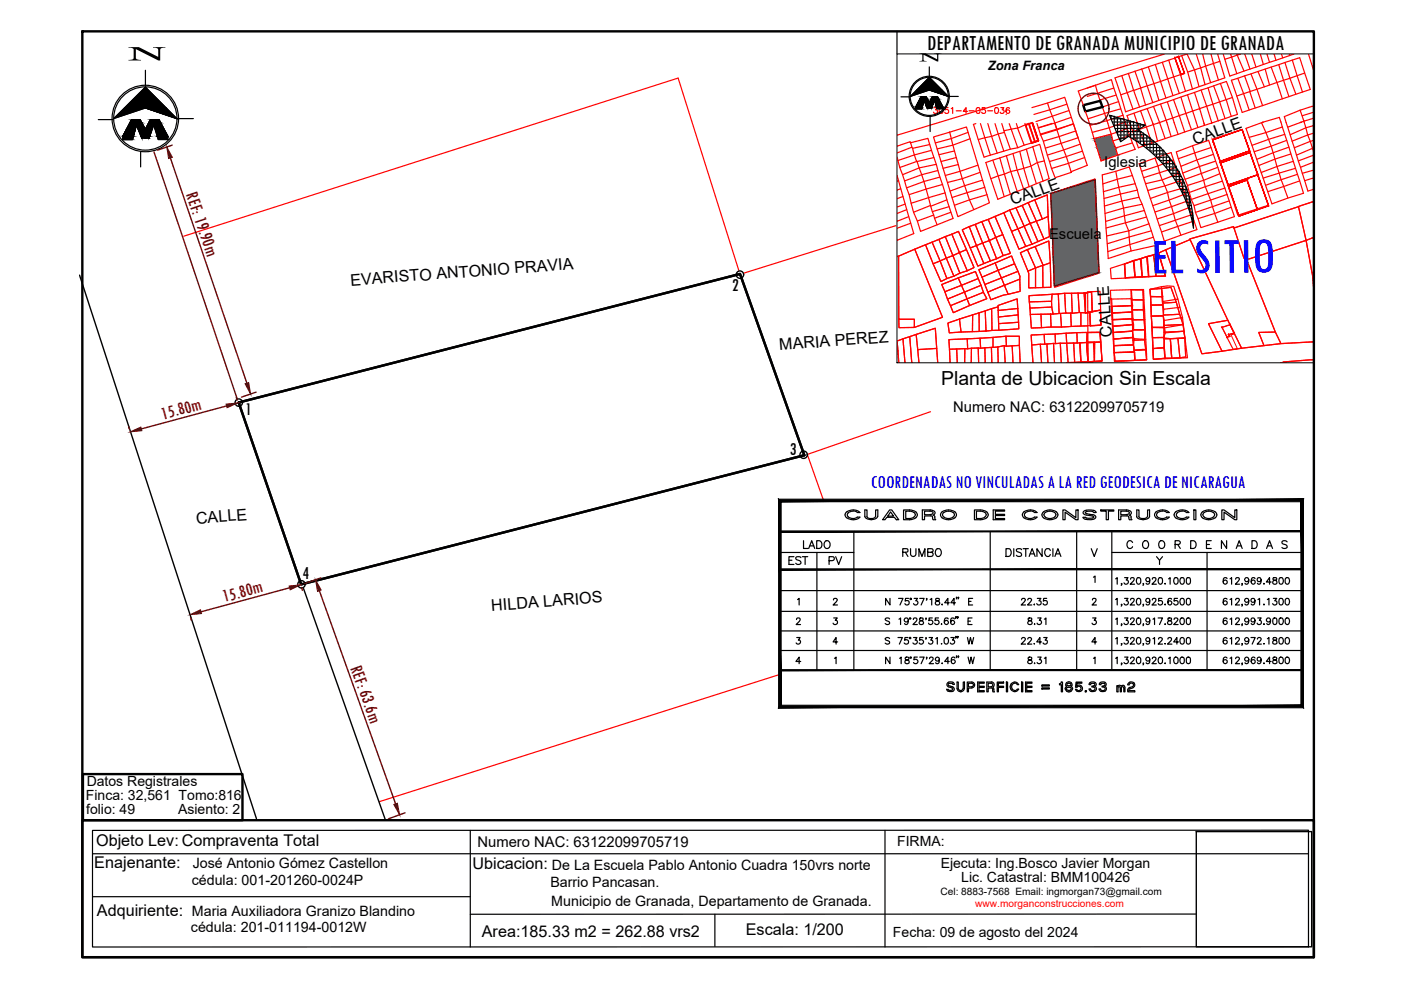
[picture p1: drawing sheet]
<svg xmlns="http://www.w3.org/2000/svg" width="297mm" height="210mm" viewBox="0 0 297 210" stroke-linecap="round" stroke-linejoin="round" font-family="sans-serif">
<defs><g id="words">
<text font-size="11.1" fill="#00f" x="244.1" y="58" transform="rotate(-1 244.1 58)">EL SITIO</text>
<text font-size="8.8" x="179.2" y="112.9">CUADRO DE CONSTRUCCION</text>
<g font-size="4.9">
<text x="169.3" y="117.5">LADO</text>
<text x="190.5" y="119.2">RUMBO</text>
<text x="166.5" y="121">EST</text>
<text x="175" y="121">PV</text>
</g>
<text font-size="4.7" x="196.6" y="10.5">DEPARTAMENTO DE GRANADA MUNICIPIO DE GRANADA</text>
<text font-size="4.1" x="199.5" y="81.5">Planta de Ubicacion Sin Escala</text>
<g font-size="3.9" fill="#720000">
<text x="39.4" y="41.2" transform="rotate(71 39.4 41.2)">REF: 19.90m</text>
<text x="34.6" y="89" transform="rotate(-15 34.6 89)">15.80m</text>
<text x="47.6" y="127.7" transform="rotate(-15 47.6 127.7)">15.80m</text>
<text x="74.3" y="141.6" transform="rotate(70 74.3 141.6)">REF: 63.6m</text>
</g>
<g font-size="3.9">
<text x="155.2" y="61.6">2</text>
<text x="52" y="87.9">1</text>
<text x="167.4" y="96.4">3</text>
<text x="64.1" y="122.8">4</text>
</g>
<text font-size="3.9" fill="#00f" x="184.6" y="103.5">COORDENADAS NO VINCULADAS A LA RED GEODESICA DE NICARAGUA</text>
<g font-size="3.4">
<text x="253.3" y="30.6" transform="rotate(-20 253.3 30.6)">CALLE</text>
<text x="214.7" y="43.6" transform="rotate(-20 214.7 43.6)">CALLE</text>
<text x="74.4" y="60.6" transform="rotate(-4 74.4 60.6)">EVARISTO ANTONIO PRAVIA</text>
<text x="235.8" y="71.4" transform="rotate(-94 235.8 71.4)">CALLE</text>
<text x="165.3" y="74.3" transform="rotate(-4 165.3 74.3)">MARIA PEREZ</text>
<text x="41.6" y="111" transform="rotate(-4 41.6 111)">CALLE</text>
<text x="104.2" y="129.5" transform="rotate(-4 104.2 129.5)">HILDA LARIOS</text>
<text x="20.4" y="179.4">Objeto Lev: Compraventa Total</text>
<text x="20" y="184.1">Enajenante:</text>
<text x="100.2" y="184.3">Ubicacion:</text>
<text x="20.5" y="194.1">Adquiriente:</text>
<text x="102.2" y="198.7">Area:185.33 m2 = 262.88 vrs2</text>
<text x="158.1" y="198.2">Escala: 1/200</text>
</g>
<g font-size="3.1">
<text x="234.1" y="35.4">Iglesia</text>
<text x="222.4" y="50.6">Escuela</text>
<text x="202.1" y="87.3">Numero NAC: 63122099705719</text>
<text x="101.2" y="179.6">Numero NAC: 63122099705719</text>
</g>
<g font-size="3">
<text x="18.4" y="166.7">Datos Registrales</text>
<text x="18.2" y="169.7">Finca: 32,561 Tomo:816</text>
<text x="18.3" y="172.7">folio: 49</text>
<text x="37.8" y="172.7">Asiento: 2</text>
<text x="190.2" y="179.3">FIRMA:</text>
<text x="40.9" y="184.1">José Antonio Gómez Castellon</text>
<text x="117" y="184.4">De La Escuela Pablo Antonio Cuadra 150vrs norte</text>
<text x="199.4" y="184.1">Ejecuta: Ing.Bosco Javier Morgan</text>
<text x="40.7" y="187.5">cédula: 001-201260-0024P</text>
<text x="116.7" y="188">Barrio Pancasan.</text>
<text x="203.8" y="187">Lic. Catastral: BMM100426</text>
<text x="40.5" y="197.7">cédula: 201-011194-0012W</text>
<text x="40.7" y="194.2">Maria Auxiliadora Granizo Blandino</text>
<text x="116.9" y="192.1">Municipio de Granada, Departamento de Granada.</text>
<text x="189.3" y="198.7">Fecha: 09 de agosto del 2024</text>
</g>
<text font-size="2.7" x="209.4" y="14.9">Zona Franca</text>
<text font-size="2.1" x="199.4" y="189.7">Cel: 8883-7568 Email: ingmorgan73@gmail.com</text>
<text font-size="2.1" fill="#f00" x="206.8" y="192.4">www.morganconstrucciones.com</text>
<g font-size=".3" fill="#f00">
<text x="258.7" y="34.5" transform="rotate(-90 258.7 34.5)">4</text>
<text x="265.1" y="32.2" transform="rotate(-90 265.1 32.2)">3</text>
<text x="260.5" y="39.5" transform="rotate(-90 260.5 39.5)">1</text>
<text x="266.9" y="37.1" transform="rotate(-90 266.9 37.1)">2</text>
<text x="259" y="69.4" transform="rotate(-90 259 69.4)">2</text>
<text x="260.3" y="71.8" transform="rotate(-108 260.3 71.8)">1</text>
<text x="260.4" y="71" transform="rotate(-90 260.4 71)">5</text>
<text x="260.8" y="68.7" transform="rotate(-108 260.8 68.7)">3</text>
<text x="261" y="71.4" transform="rotate(-90 261 71.4)">6</text>
<text x="261.9" y="70.7" transform="rotate(-90 261.9 70.7)">4</text>
</g>
</g></defs>
<!-- layer: Nivel 2 -->
<g fill="none" stroke="#f00" stroke-width=".25">
<path d="M232.3 18.1l1 3.3M232.3 18.1l3.3-1.2 2.9 9M232.3 18.1l-1.8 .6M236.1 18.7l-5.6 1.7M237.8 16l2.4 7.2M239.2 15.6l1.1 3.5-2.7 1M240.6 15.1l1.3 3.6M241.8 18.7l1.1 3.6M242.1 14.6l7-2.3 2.2 7M242.1 14.6l2.3 7.2M242.1 14.6l-1.5 .5M243.5 14.2l2.2 7.1"/>
<path d="M245 13.7l2.2 7.1M246.4 13.2l2.3 7.1M246.9 11.5l-56.7 17.2M247.8 12.7l2.2 7.1M249.9 12l1.7-.5 1.7 3.3 .9 3.6M250.3 15.8l-10 3.3 1.3 3.6M250.5 11.8l1.3 3.5 1 3.6M253.3 19.6l1.1 3.4 6.9-2.3M253.6 11.5l1.9 6.4M254.6 19.1l2.3 7 1.4-.5M255 11.5l1.7 6M256.1 18.6l2.2 7"/>
<path d="M256.8 11.5l1.5 5.5M257.3 18.2l2.4 6.9M258.2 11.5l1.5 5-21.1 7.2-2.2-7.2 4.2-1.4M258.6 13l-6.8 2.3M258.8 17.7l1.1 3.4M259.3 11.5l1.4 4.6 13.6-4.6M260.9 11.5l1.3 4.1M261.1 17l14.5-4.8 2.2 6.8-14.4 4.8zM262.3 11.5l1.5 3.6M262.4 16.6l2.5 6.7M263 11.5l-3.3 1.1M263.9 16.1l1.2 3.3"/>
<path d="M263.9 11.5l1.1 3.1M265 19.4l-2.8 1M265 19.4l1.1 3.5M265.2 15.7l2.5 6.7M265.4 11.5l.9 2.7M266.7 15.2l1.4 3.2M267.2 11.5l.7 2.2M268.2 14.6l1 3.4M268.6 11.5l.6 1.7M269.5 14.2l2.4 6.8M270.1 11.5l.4 1.3M271.1 13.7l2.2 6.8"/>
<path d="M271.7 11.5l.3 .8M272.4 13.3l2.4 6.7M273.4 11.5v.3M274 12.7l2.2 6.8M276.6 15.5l-11.6 3.9M277.4 11.5l1.1 3.3M278.5 14.8v.1M190.2 32.4l3.2-1.2 2 5.8 2.3 7.9 1 2.8M190.2 37.3l3.5 12.2-3.5 1.5M190.5 38.3l-.3 .1M193 30.1l.1 .2M193.1 30.3l3.6-1 5.4 17-6.9 2.8-.7-2.2-.8-1.9-.9-3.7-2-5.8-.6-2.2"/>
<path d="M193.1 30.3l-.2-.2-2.7 .9M193.1 30.3l.3 .9M194.3 34.2l-3.5 1.3M197.1 30.6l-3.6 .9M197.5 31.9l-3.6 1-3.5 1.1M197.9 29l7-2.1 4.9 16.1-6.7 2.9zM198 33.4l-3.5 .8M198.5 34.8l-3.6 .8-3.5 1.4M198.9 36.2l-3.5 .8-3.6 1.4M199.3 37.5l-3.4 1-3.7 1.3M199.8 39.1l-7 2.2M201.4 28l1 4a77.6 77.6 0 0 0 4.1 12.5"/>
<path d="M202.4 32l-3.3 .8M202.7 33.4l-3.2 .8M203.2 34.9l-3.2 .8M205.2 28.1l-3.5 1.3-3.4 .9M205.7 29.4l-3.7 1.4-3.3 .8M206.9 26.2l-.5 .2 2.2 6.9 5.6-1.7 1.6-.3 4.3-1.5M207.4 35l-7 2.2M207.8 36.5l-3.8 1.4-3.1 .8M207.9 26.2l2.1 6.7M208.3 38.2l-6.9 2.3M208.8 39.7l-6.9 2.2M209.4 26.2l2 6.3"/>
<path d="M210.5 34l2.4 7.7M211 26.2l1.8 5.8M212 33.5l-3 1 2.6 7.7 10.8-4.3-1-3.8M212 33.5l2.2 7.7M212.4 26.2l.5 1.5M212.9 27.7l.1 .4M213 28.1l-5.6 1.5M213 28.1l1.2 3.5M213.3 24.3h.1M213.4 33l2.3 7.6M213.4 33l-1.4 .5M214 26.2l1.8 5.1"/>
<path d="M214.8 32.6l.9 3.5 1.3 3.9M215.5 26.2l.3 .9-2.9 .6M216.2 32.1l2 7.5M217.3 26.2l.1 .3M217.4 26.5l-1.7 .7 1.4 3.6M217.4 26.5l1.4 3.8M217.6 31.6l2.1 7.3M218.1 26.2l-.7 .3M218.2 26.3l.7-.3 1.2 3.8-.7 .3zM218.9 26.2l1.2 3.6M219 31.1l-5.6 1.9M219 31.1l2.2 7.3"/>
<path d="M219 31.1l1.4-.5 1 3.5M219.9 26.2l.2 .9 3-.9M221.4 34.1l-1.5 .4a18.5 18.5 0 0 1-5.6 1.9l-4.2 1.5M222.1 21.8l2 5.7-3.6 1.1M223.6 26.2l3.5 10.2M225.7 20.7l-6.9 2.1M226.2 22.1l-7 2.2M226.6 23.5l-7 2.3M227.1 24.9l-7 2.2M227.6 26.2l.5 1.6M227.6 26.2l-3.5 1.3M227.6 26.3l-7 2.1-.5-1.3"/>
<path d="M228.1 27.8l2.4 7.3-3.4 1.3 .1 .1-3.5 1.2-.8-2-1.7-5.8-.6-1.5M228.1 27.8l-6.9 2.1M228.6 29.2l-7 2.2M229 30.6l-6.9 2.3M229.5 32l-7 2.2M230 33.4l-7.1 2.3M231.1 26.6l.9 2.8M231.6 28.1l3.6-1 1.8 5.8M232.1 38l.9 19.9-2.4 .8M236.6 36.3l.9 4.8a29.9 29.9 0 0 1 1.1 6.1l.7 1.7 .2 3 .3 1.3-4.8 1.6-1.3-17.7 5.7-1.7 1.7 4.9M236.7 20.2l-3.5 1M237.2 21.5l-3.5 1.2 1 2.9 3.4-1.2"/>
<path d="M237.6 23.1l-6.9 2.1 .4 1.4 3.6-1 .5 1.5 3.3-1.2M238.5 25.9l.5 1.4M238.6 26l.2 .7M239 27.3l-3.4 1.1-3.6 1M239 27.3l1.7 4.4-7.3 2.4-1.4-4.7M239.5 28.7l-3.6 1.2M240.1 30.3l-3.6 1.1M240.1 37.2l-6.3 1.8M240.4 24l1 2.8M240.7 38.9l-3.5 .8-3.3 .9M241.1 26.1l1.7 4.7M241.8 23.5l2.4 6.9"/>
<path d="M242.9 38.9l-1.4-4.2 6.8-2.4 5.5 16.4-6.9 2.4-3.6-10.7M242.9 38.9l.4 1.5M243.2 23l1.3 3.4M244.5 26.4l-4.3 1.5M244.5 26.4l.9 3.5M244.6 22.6l1.2 3.4M244.9 33.5l.6 1.7a26.4 26.4 0 0 0 2 5.6l.4 1.6 1.3 4.3 1.2 3.2M245.8 26h.1M245.8 26l1.2 3.4M246.1 22.1l2.2 6.9M247.5 21.6l2.3 6.9M248.8 33.9l-6.8 2.4"/>
<path d="M248.8 21.1l2.4 6.9M249.4 35.5l-6.9 2.2M249.8 33.7l1.5 4.3M249.8 36.8l-3.4 1.3-3.5 .8M250.3 38.3l-3.3 1.1-3.7 1M250.4 20.6l2.2 6.9M250.8 39.9l-6.9 2.2M251.3 38l.5 1.3M251.8 39.3l.8 3 .6 1.3 .3 1.4 1.1 3.3 7.1-2.4-1.5-4.7M251.8 20.1l1.1 3.4M252.8 30.9l2.7 8.7 1.2 2.8 1.5 4.7M252.9 23.5l-8.4 2.9-.1-.3"/>
<path d="M252.9 23.5l1.5-.5 .9 3.3M252.9 23.5l1.1 3.6M255.2 26.1l.2 .5 1.5-.5M255.4 26.6l-14 4.7-1.2-3.4M256.8 31.3l-7 2.4-.4-1.5 6.9-2.4 3.4 10.1M257.1 29.5l6.3-2 5.5 16-6.5 2.1zM257.3 32.7l-6.9 2.6M257.7 34.2l-6.9 2.5M258.2 35.5l-6.9 2.5M258.3 25.6l4.1-1.3-1.1-3.6-1.3-3.4-21.1 7.2 1.3 3.4M258.6 36.8l-3.4 1.4-3.4 1.1M258.8 34.6l1.6 4.6"/>
<path d="M259.2 38.4l-7 2.4M259.7 39.9l-7.1 2.4M259.7 39.9l.5 1.3M260 21.1l1 3.6M260.4 39.2h.1M265 32.4l-6.2 2.1M265.1 32.4l1.6 4.6M266.6 37.1l-6.1 2.1M266.7 37h.1M267.5 26l2 5 2.1 7.1 1.5 3.9M267.8 25.9l-3.6 1.3 5.5 16 6.7-2.2-4.5-14.1M267.8 25.9v.1"/>
<path d="M267.8 25.9l3.4-1 .4 1M267.8 25.9l-.1 .1M271.6 25.9l.3 1M271.9 26.9l-7 2.2M272.4 28.5l-7 2.3M272.8 29.8l-6.9 2.4M273 27l3.6 11.3M273.3 31.2l-6.8 2.6M273.5 28.6l3.4-1.5 1.6 5.1M273.7 32.6l-3.4 1.1-3.4 1.4M274.2 34.2l-6.8 2.4M274.7 35.7l-6.9 2.1"/>
<path d="M275.1 37l-6.8 2.3M275.6 38.4l-6.8 2.2M275.6 23.4l-3.3 1.3 .7 2.3 2.6-1M275.6 23.4l.9 2.3 2-.6M275.9 25.9l-.3 .1 .9-.3 .4 1.4 1.6-.5M276.6 38.3l.7 2.2 1.2-.4M278.5 31.4l-3.6 1.5M278.5 29.8l-4.1 1.5M278.5 28.2l-4.5 1.7M278.5 37.7l-1.9 .6M278.5 36.1l-2.4 .6M278.5 34.4l-2.8 1.1"/>
<path d="M278.5 32.9l-3.2 1.2M278.5 23.8l-2.4 .8M278.5 22.4l-2.9 1M39 50.1l104.8-33.5 12.8 40.8M190 47.8l-32.3 10.1M190.2 54.4l.3-.1 .1 13.4h3.3v1.7l-3.3 .1v-1.8h3.3v1.7l-3.3 .1-.1-15.2zM190.2 50.8l.1 .1M190.5 54.3l3.4-1.5 5.9 14.5-5.9 2.1M191 40l-.8 .3M191.4 41.7l-1.2 .4M191.9 43.3l-1.7 .6M192.2 44.5l-2 .8"/>
<path d="M192.7 45.9l-2.5 1M193.1 47.3l-2.9 1.1M196.2 51.9l-2.3 .9M197.3 43.6l-3.6 1.4M197.6 51.4l-1.4 .5 1.6 4 1.7 3.8 1.3-.6M197.8 55.9l1.5-.6 1.5 3.8M198 45.6l-3.5 1.3M199.1 50.8l-1.5 .6M200.4 40.9l-7.2 2.2M200.6 54.7l1.4-.5 1.5 3.7-1.3 .6zM200.8 42.4l-3.5 1.3M201.2 43.8l-3.5 1.1"/>
<path d="M201.6 45l-3.5 1.3M201.8 49.7l1.4-.6 3.3 7.6-1.4 .7 1.4-.7-1.6-3.8M201.8 49.7l1.6 3.9-1.4 .6-1.6-4-1.3 .6 1.5 3.9-1.3 .6-1.7-3.9M201.8 49.7l1.4-.6 1.7 3.8M201.8 49.7l-1.4 .5M202.2 58.5l-1.4 .6M203.2 58.9l-3.5 1.4 .6 1.5M203.2 58.9l3.6-1.3 .6 1.5M203.2 58.9l.6 1.6 3.6-1.4 1.1 2.9-3.5 1.4-.5-1.5 3.5-1.4-.6-1.4M203.2 58.9l.6 1.6M204.9 52.9l-1.5 .7 1.7 3.8-1.6 .5M205.5 48l-1.5 .7 3.3 7.7 1.3-.5"/>
<path d="M206.8 47.6l-1.3 .4M207.4 59.1l-3.6 1.4M207.5 57.2l.7 1.6-.7-1.6 7-2.9 .6 1.7-.6-1.7zM209.3 41.3l-6.9 2.2M209.5 46.5l1.5-.6 1.6 3.8 1.6 4-1.5 .5M209.5 46.5l1.6 3.8-1.3 .7-1.6-4-1.4 .6 1.5 3.9-1.3 .6-1.5-4.1M209.5 46.5l-1.3 .5M211 55.8l.6 1.5 3.5-1.4 .7 1.6-3.5 1.4-.7-1.6M211 55.8l.6 1.5 3.5-1.4 .7 1.6-3.5 1.4M211.3 54.9l-1.3 .4M211.6 57.3l-3.4 1.5 .6 1.5 3.5-1.4M211.6 57.3l-3.4 1.5 1.2 3.1 3.6-1.4"/>
<path d="M211.6 57.3l1.4 3.2M212.3 58.9l.7 1.6 3.2-1.3-3.2 1.3 .8 1.9-.8-1.9M212.3 58.9l-3.5 1.4 .6 1.6M212.6 49.7l-1.5 .6 1.6 3.9-1.4 .7-1.5-3.9-1.5 .5 1.7 3.8-1.4 .6-1.6-3.8-1.3 .5M212.8 45.1l-1.8 .8M214.1 44.5l-1.3 .6 3.2 7.7 1.5-.6M214.1 44.5l1.7 4 1.3-.5-1.7-3.9 1.3-.5 1.7 3.8 1.3-.5-1.7-3.9 1.4-.6 1.6 4 1.2-.5-2.5 1M214.1 44.5l1.7 4 1.3-.5-1.7-3.9 1.3-.5 1.7 3.8 1.3-.5-1.7-3.9 1.4-.6 1.6 4-1.3 .5M214.5 49.1l1.3-.6 1.7 3.7 1.3-.4-1.7-3.8 1.3-.6 1.7 3.8 1.2-.5-1.6-3.8 1.6 3.8-2.5 1.1 1.3-.6-1.7-3.8-1.3 .6 1.7 3.8-1.3 .4-1.7-3.7zM215.4 44.1l-1.3 .4M215.8 57.5l.5 1.1v3.2l-3.6 .8-2.6 .9-.7-1.6M216.3 53.6l3.2-1.3-1.7 .6 1.8 3.9-1.7 .7z"/>
<path d="M216.3 53.6l1.5-.7 1.8 3.9-1.7 .7zM217.9 57.5l.2 .5v3h1.5M218 43l-1.3 .6M219.4 42.4l2.7-1.1 .4 8.9-1.2 .5M219.5 52.3l2.8-1.2 .4 4.6 .1 5.2-1.7 .1M219.5 52.3l1.7 4-.1 4.7h-1.5v-4.2l3.1-1.1-1.5 .6zM219.6 56.8l1.5-.5v4.7h-1.5zM222.8 41l9.3-3 .9 19.9-9.4 3zM235.4 56.9l3.1-1 .1 3.1-3 .1zM238.4 56l1.9-.8 .3 3.6-2 .1zM238.4 56l1.9-.8 1.5-.3 .4 3.8-1.6 .1 1.6-.1M238.4 56l.2 2.9 2-.1-.3-3.6 2.8-.8 .4 4.2-1.3 .1"/>
<path d="M240.4 55.3l-1.9 .6M240.7 58.8l-2.1 .2M241.1 40.3l-7 1.8M241.1 40.3l.4 1.5M241.5 41.8l.7 1.5 2.9 8.7-5.3 1.2M241.5 41.8l-3.7 .8-3.6 1.1M241.9 54.8l-1.5 .5 .3 3.5h1.5M242.2 43.3l-4 .8-3.9 1.2M242.6 44.6l-8.2 2.3M243.1 46l-8.6 2.3M243.3 54.4l2.4-.8 1.4 4.9-3.5 .2zM243.3 54.4l-1.4 .4 .3 4 1.4-.1"/>
<path d="M243.5 58.6h1.6l-.5-4.5-2.8 .8 .4 3.8M243.5 58.6l-1.3 .1M243.6 47.5l-4.3 1.4-4.7 1.1M244.1 48.9l-9.3 2.8M244.5 50.3l-9.6 3M244.6 54.1l1-.4 1.5 4.8-2 .1M244.6 54.1l-1.5 .3 .4 4.2M244.6 54l.5 4.6M244.6 54.1l.5 4.5M245.1 58.6h-1.6M247.2 53l-1.6 .7M251.3 41.1l-6.9 2.5"/>
<path d="M251.7 42.6l-6.8 2.4M252.2 44l-6.9 2.4M252.2 50.7l9.3-2.7 .1 .3 13.7-4.5 1.6 7.2-12.6 4.1-.2-.4-.3 .1-2.3-6.8-9.3 2.7 11 23.1-4.1 .7-2.8-5.7v-.2l4-.7zM252.3 50.8l-5.1 2.2 7.6 22 4.3-.5M252.7 45.5l-6.9 2.3M253.2 46.9l-6.9 2.3M260.2 41.2l-7 2.4M260.6 42.6l-7.1 2.4M261 43.9l-7 2.5M261.6 48.3l13.7-4.5 1.6 7.2-12.6 4.1-.2-.4-.3 .1zM264.3 55.1l6.1 15.3-3.5 .1 1.1 2.8-4.8 .5 8.4-.9 6.9-.4-6.9 .4-1.2-2.5 1.2 2.5-3.6 .4-1.1-2.8 3.5-.1zM276.9 51l1.6-.7-1.6 .7 1.5 7.8 .1 2.4-.1-2.4 .1-.1-.1 .1z"/>
<path d="M278.5 42.7l-3.2 1.1M190.2 72.3l1.2-.5 .5 5.1-.5-5.1 2.8-.9-1.3 .5 .4 5.5-.4-5.5zM190.2 72.6l.2 1.8h-.2h.2l.2 2.5zM194.2 70.9l4.1-1.3 .5 7.3M194.2 70.9l.4 3.2 4-.2-4 .2 .2 2.8zM200.3 61.8l1.2 3M200.3 61.8l.6 1.6 3.6-1.5M201.3 74l3.3-.1-1.8 .1 .2 2.9-.2-2.9zM203.4 67.6l-2.4 .9 .3 2.1 2.5-.2M203.4 67.6l2.8-.8v3.5l-2.4 .1zM203.4 67.6l4.2-1.3v4h-1.4v-3.5l1.4-.5v4l-3.8 .1zM203.8 60.5l.7 1.4"/>
<path d="M203.8 60.5l-3.5 1.3M204.5 61.9l-3.6 1.5 .6 1.4M204.5 61.9l3.5-1.4 .5 1.5-3.5 1.4zM204.6 73.9l-.1 3M205.1 71.8l-3.9 .2 .2 4.9M205.1 71.8l.1 2.2-.6-.1M205.1 71.8l.1 2.2 .8-.2-.1 3.1 .1-3.1-1.4 .1M205.1 71.8l2.7-.1 .1 2.1h-.5l.1 3.1-.1-3.1h-1.4h1.9l-.1-2.1zM205.6 64.8l-3.5 1.5-.6-1.5M205.6 64.8l-.6-1.4-3.5 1.4M207.6 66.3l2.6-.9 .1 4.7-1.2 .1-.2-4.3 1.3-.5 .1 4.7-2.7 .2 1.5-.1-.2-4.3zM207.9 73.8l2.3-.1h-1.4l.1 3.2-.1-3.2z"/>
<path d="M208.5 62l.7 1.3-3.6 1.5M210.2 65.4l1.4-.3v.7l4.2-.4 .1 1.4-4.2 .4-.1-2.1zM210.5 71.5l-2.7 .2 2.7-.2v2.2h-.3l.1 3.2-.1-3.2h.3M210.5 71.5l2.8-.2 .1 2.1 1.2-.1 .2 3.6M210.5 73.7l2.4-.4-1.3 .3v3.3v-3.3zM210.5 71.5v2.2M211.6 65.1v-.3l4.1-1.4 .1 2M211.6 65.8l4.2-.4 .1 1.4-4.2 .4zM211.7 67.2l.1 2.8-1.5 .1M211.7 68.6l4.3-.3-.1-1.5 .1 1.5zM213 60.5l-3.6 1.4M213.3 71.3h2.8l.2 5.6"/>
<path d="M213.4 73.4l-.5-.1 .2 3.6M216 68.3v1.4l-4.2 .3M216.1 73.2l-1.5 .1M218.2 64l.2 1.3 4.6-.2-.1-1.2 .1 1.2 .3 1.5h-.6l.2 2.7-2.1 .2-.1-2.9-2.2 .1-.1-1.4 .1 1.4 4.2-.1h-2l.1 2.9 2.1-.2-.2-2.7h.6l-.3-1.5-4.6 .2-.2-1.3 4.7-.1 .2-1.5-.2 1.5zM218.5 66.7l.2 2.9 2.1-.1M221.4 70.9l-2.8 .1 .4 5.9M221.4 70.9l.1 2.1h-.9l.2 3.9-.2-3.9-1.8 .2 2.7-.2M221.4 70.9l2.3-.1 .1 2.1-.4-.1 .2 4.1M221.4 70.9l.1 2.1M221.5 73l.5-.1 .2 4-.2-4 1.4-.1zM223.1 62.4l-4.9 .3v1.3M223.1 62.4l1.3-.1 .2 4.2-1.3 .1 1.5-.1 .3 2.8 2-.1"/>
<path d="M223.1 62.4l1.3-.1 .2 4.2h.2l.3 2.8h-2.2l4.2-.1-.1-2.8h-1.1l-.2-4.2-1.3 .1 1.3-.1 .2 4.2h1.1l.1 2.8M223.7 70.8l2.3-.1 .2 2.1h-1.4l.2 4.1-.2-4.1-1 .1 2.4-.1-.2-2.1zM225.7 62.2h1.5l.1 4.2h-.3M225.9 66.4l-1.1 .1M226 70.7l2.3-.2 .1 2.2h-.8l.3 4.1-1.4 .1-.3-4.1 .3 4.1h-.3l1.7-.1-.3-4.1h.8l-.1-2.2zM227.6 72.7l-1.4 .1M228.3 70.5h2.2l.1 6.2M228.6 62.1h1.5v4.2h-1.3zM228.6 62.1l-1.4 .1M228.8 66.3l-1.5 .1M228.9 72.7l1.7-.1-1.7 .1 .3 4.1 1.4-.1M228.9 72.7l.3 4.1h-1.3l2.7-.1"/>
<path d="M228.9 72.7h-.5M229.2 69.1l-2.1 .1M230.1 66.3h.5M230.1 62.1h.5M230.4 72.6h1.7l-.1 4M230.4 72.6l.2 4.1 1.4-.1M230.5 70.5h2.7l.5 6-3.1 .2-.2-4.1zM230.6 66.1h.1M230.6 70.5l2.7-.1 .1 2.1M230.6 70.5h2.6l.2 2M230.6 66.1h.4M231.1 66.3h-1"/>
<path d="M231.1 66.3l.1 2.8M231.1 66.3h-.5M231.4 61.9l.2 4.2-1.5 .2M231.4 61.9l-1.6 .2 .3 4.2M231.4 61.9l-.8 .1M231.5 61.8l-.9 .1 .1 15M231.6 66l-.6 .1 .2 2.9-2 .1v-2.8M231.6 66l1.8-.3 .1 3.2-2.3 .1M231.8 72.6l.2 4.1-1.3 .1M231.8 72.6l1.6-.1 .3 4.1-1.7 .1M231.8 72.6l-1.2 .1M232 76.6l-1.3 .1"/>
<path d="M233.3 65.7l.1 3.3-2.2 .1M233.3 65.7l-1.7 .4-.2-4.2-1.6 .2 .3 4.2M233.3 65.7l-2.2 .6 .1 2.8M233.4 72.5l-.2-2h-2.7l-.1 2.1M233.4 65.7l-.2-3.9h-1.7l.1 4.2M233.4 72.5l-1.3 .1-.1 4M233.4 72.5l.3 4-1.7 .1M233.4 72.5l-3 .1M235.4 61.6l7.1-.2v2.2h-2.5v-.3l-4.5 .1zM235.5 63.4l.1 1.6M235.7 63.3l.1 1.7 4.1-.2 .1 .9h2.4v-2.1M235.7 66.3l.1 1.4 4.4-.1"/>
<path d="M235.8 67.7l.1 1.4M235.9 66.4l-.1-1.4 4.1-.2 .1 .9h2.4l.2 2.1h-2.6M235.9 66.4l4.1-.2v1.4l-4.1 .2zM235.9 69.2l.2 1.3M235.9 70.5l.1 1.4M236.1 71.9v1.4l4.2-.2 .2 1.2 2.4-.1-.2-2.1M236.1 73.3l.1 1.5M236.1 73.3l.1 1.5 4.4-.1-.1-.4 .1 2.1v-1.7l-4.4 .1zM239.9 63.1l-.1-1.7 2.5 .1 .1 2.1M239.9 63.1v.4l2.5 .1M239.9 63.1v1.7v-1.3l2.5 .1M239.9 61.4l.1 1.9"/>
<path d="M240 63.6l.1 1.2-4.5 .2 .1 1.3 4.4-.2v-1.3M240 67.8l.1 1M240 67.6v.2M240.1 70.1l.2 1.4-4.3 .4 .1 1.4M240.1 65.7h2.6l.1 2.1h-2.6M240.1 70.1l-4.2 .4M240.1 69.9v.3l-4 .3v1.4l4.1-.3v.5h2.5v-2.2M240.1 70.2l.1 1.4M240.1 66.1l.1 1.5M240.2 67.6l.1 1.2-4.4 .3v1.4M240.2 72.1l.1 1M240.3 71.5l.2 .3"/>
<path d="M240.3 69.9l-.2 .2M240.3 73.2l-4.2 .1M240.5 74.2v.3l-4.3 .3 .1 1.8 4.3-.2-.1-1.9M240.5 71.8l2.4 .2 .1 2-2.5 .2-.2-1zM242.4 63.6l.2 4.2h-2.6v-.2l-4.1 .2v-1.4l4.1-.2v-.5v1.9M242.5 63.6l.2 2.1M242.6 67.8l.1 2.1h-2.6v-1.1l-4.2 .4v-1.4M242.8 67.8v2.1h-2.5v-1.1M242.8 69.9l.1 2.1M242.9 74.2l.2 2.1-6.7 .3-.2-1.8M243 74l.1 2.3-2.5 .1M243.9 62.9l-.1-1.6 4.5-.4 1.1 3.2"/>
<path d="M243.9 62.9h2.5l-.1-1.7 .2 3.1 2.9-.2M243.9 62.9h2.5l.1 1.7-2.5 .1zM243.9 62.9v-1.6l2.3-.5 .3 2.1M243.9 62.9l.1 1.8 2.5-.1v-.3l2.9-.2M244 64.7l.1 2.3 2.5-.1 .1-.1M244 64.7l.1 2.4 2.5-.1 .1-1.4M244.1 67l.1 2.4 2.6 .1v-.5v1.4l4.2-.2-.2-1.4 .2 1.4-4.2 .2v-.9l-2.6-.1zM244.1 67.1l.1 2.3 2.6-.1v-1.4M244.2 69.4l.2 2.2 2.4-.1v-1.1v1.3l1.3 .1 .3 4.1h-1.4l-.1-2.2-2.5 .2v-2.3l2.4-.1v.2l1.3 .1 .3 4.1h-1.4l-.1-2.2-2.5 .2zM244.2 69.4l.1 2.2h2.4l.4-1M244.3 71.6l.2 4.6 2.5-.3M246.2 60.8l1.3-.2 1.3 .1 .9 2.7"/>
<path d="M246.5 62.9h-2.6l.1 1.8 2.6-.1v-.7M246.5 62.9l.1 1M246.6 63.9l3.1-.5 .5 1.8-3.5 .4M246.6 64.6l.1 1M246.6 67l.2 .9 3.9-.6M246.8 71.9v1.9l-2.4 .1 .2 2.3 2.4-.1-.2-2.3M246.8 71.7l.1 2M246.8 69.3l.1 .2M246.9 69.5l4-.7 .3 2.9-1.5 .1M246.9 69.5l.2 1.1M247.1 70.6l4-.4 .1 1.4-4.4 .3-.1-.3M248.4 75.9h1.8l-.5-4.1h-1.6l.3 4.2-1.4 .1"/>
<path d="M249.4 64.1l.7 2.5-3.4 .2-.2-2.2M250.1 66.6l.7 2.2-4 .2-.2-2.1M250.2 65.2l.5 2.1M250.7 67.3l.2 1.5M251.2 71.7l.2 4-1.2 .2M251.2 71.6l.6 4.3-3.4 .1M256.3 68.6l4-.7 2.9 5.9-4.1 .7zM259.1 69.5l1.1 2M260.2 71.5l1.3 2.6M260.5 71l.2 .2M260.6 71.3l-.4 .2M260.7 68.9l-1.5 .5"/>
<path d="M260.8 68.9l.8 1.6M261.6 70.6l-1 .3M261.7 70.6l.1 .2-.8 .2M278.5 76.3l-6.9 .6M197.3 87.3l-26.1 9.1 3.4 9.7M165.3 143l-84.9 27"/>
<circle cx="258.7" cy="34.5" r=".06"/>
<circle cx="260.4" cy="39.2" r=".06"/>
<circle cx="265" cy="32.3" r=".06"/>
<circle cx="266.7" cy="37" r=".06"/>
<circle cx="259.1" cy="69.4" r=".06"/>
<circle cx="260.1" cy="71.5" r=".06"/>
<circle cx="260.5" cy="70.9" r=".06"/>
<circle cx="260.7" cy="71.3" r=".06"/>
<circle cx="260.8" cy="68.8" r=".06"/>
<circle cx="261.7" cy="70.6" r=".06"/>
</g>
<!-- layer: 10 -->
<g fill="none" stroke="#f00" stroke-width=".25">
<path d="M198 22.8h.7l-.4 .5a.4 .4 0 0 1 .5 .4 .4 .4 0 0 1-.6 .3l-.3-.2M199.3 22.9l.2-.1a.63 .63 0 0 1 .5 .6 .63 .63 0 0 1-.5 .6h-.2l-.2-.5zM201 22.8h-.6v.5a.44 .44 0 0 1 .6 0 .44 .44 0 0 1-.1 .7 .44 .44 0 0 1-.6-.2M201.7 23l.3-.2v1.2M202.7 23.5h1.1M205.1 23.6h-.9l.6-.8v1.2M205.5 23.5h1.1M207.2 22.9l.1-.1a.63 .63 0 0 1 .5 .6 .63 .63 0 0 1-.5 .6h-.1l-.3-.5zM208.8 22.8h-.5l-.1 .5a.44 .44 0 0 1 .7 0 .44 .44 0 0 1-.1 .7 .44 .44 0 0 1-.7-.2M209.4 23.5h1.1M211 22.9a.58 .58 0 0 1 .7 .5 .58 .58 0 0 1-.7 .6l-.1-.5zM212.2 22.8h.6l-.3 .5a.41 .41 0 0 1 .4 .4 .41 .41 0 0 1-.4 .4 .41 .41 0 0 1-.4-.3"/>
<path d="M214 23v-.1a.58 .58 0 0 0-.7 .5 .58 .58 0 0 0 .6 .6 .39 .39 0 0 0 0-.7 .39 .39 0 0 0-.6 .3"/>
</g>
<!-- layer: Nivel 2 -->
<g fill="none" stroke="#f00" stroke-width=".21">
<path d="M258.7 34.5l.1 .1M258.8 34.5h.1M258.8 34.5l-.1 .1M260.3 39.2l.1 .1M260.4 39.2l-.1 .1M265 32.3l.1 .1M265 32h-.1M265.1 32.3h.1M265.1 32.3l-.1 .1M266.6 37l.2 .1M266.7 37h.1M266.8 37l-.2 .1"/>
<path d="M229 72.7l1.4-.1 .2 4.1-1.4 .1zM230.4 72.6l.2 4.1M230.6 66.1l.1 .1M230.7 66.1l-.1 .1M259.1 69.3v.2M259.1 69.4h.1M259.1 69.4l1.7-.6 .9 1.8-1.2 .4 .2 .3-.5 .2zM259.1 69.3l-.1 .2M260.1 71.5l.1 .1M260.2 71.5h.1M260.2 71.5l-.1 .1M260.4 70.9l.1 .1"/>
<path d="M260.5 71h.1M260.6 70.9l-.2 .1M260.7 71.2v.2M260.7 71.3h.1M260.7 68.8l.1 .1M260.8 68.8h.1M260.8 71.2l-.1 .2M260.9 68.8l-.2 .1M261 71l1.4 3-.9 .1M261.6 70.5l.1 .2M261.7 70.6h.1M261.7 70.6l-.1 .1"/>
</g>
<!-- layer: 0 -->
<g fill="#636466" stroke="#636466" stroke-width=".21">
<path d="M232 29.4l3.6-1 .3 1z"/>
<path d="M232.6 31.4h3.9l.5 1.5z"/>
<path d="M222.8 41l9.3-2.9 .2 2.9z"/>
<path d="M223.2 52.6h9.5l.3 5.2z"/>
<path d="M232 29.4l3.9 .5v-.5zM232 29.4l3.9 .5h-3.8z"/>
<path d="M232.1 29.9l4.4 1.5-.6-1.5zM232.1 29.9l4.4 1.5h-3.9z"/>
<path d="M232.6 31.4l.5 1.5h3.9zM233.1 32.9h3.9l-3.6 1.2z"/>
<path d="M222.8 41l9.9 11.6-.4-11.6zM222.8 41l9.9 11.6h-9.5z"/>
<path d="M223.2 52.6l.2 5.2h9.6zM223.4 57.8h9.6l-9.4 2.9z"/>
</g>
<!-- layer: Nivel 2 -->
<g fill="#f00" stroke="#f00" stroke-width=".21">
<path d="M260.4 39.2v.1l6.2-2.3zM260.4 39.3l6.3-2.2zM265 32.4l1.7 4.7zM265.1 32.3l1.6 4.8zM258.8 34.5l6.3-2.2zM258.7 34.5l6.4-2.2zM258.7 34.5l1.7 4.7zM258.7 34.5l1.7 4.8z"/>
<path d="M266.6 37.1l2.4 6.5zM266.6 37.1l2.4 6.5z"/>
<path d="M260.4 39.5l2.3 6.3zM260.4 39.5l2.3 6.3z"/>
<path d="M262.7 45.8l6.3-2.2zM262.7 45.8l6.3-2.1z"/>
<path d="M260.5 39.5l4-1.4zM260.5 39.6l4-1.5zM264.5 38.1l-.1 .1 2.2 6.3zM264.4 38.2l2.1 6.3z"/>
<path d="M263.3 27.5l1.6 4.5zM263.3 27.5l1.7 4.5z"/>
<path d="M257.1 29.6l.1 .3zM257.1 29.6v.4zM257.1 30l1.6 4.2zM257.1 30l1.5 4.2z"/>
<path d="M258.7 34.2l6.2-2.2zM258.7 34.2l6.2-2.2z"/>
</g>
<!-- layer: CVL_CUADCON_LIN -->
<path d="M257.1 29.6l6.3-2.2zM257.1 29.7l6.3-2.3z" fill="#f00" stroke="#f00" stroke-width=".21"/>
<path d="M217.4 26.5l1.5-.5 1.2 3.8-1.4 .5zM218.2 26.3l1.2 3.8M218.9 26l1.2 3.8-1.4 .5" fill="none" stroke="#f00" stroke-width=".38"/>
<!-- layer: 0 -->
<path d="M249.1 12.3l.8-.3 1.2 3.5-.7 .3z" fill="none" stroke="#f00" stroke-width=".25"/>
<!-- layer: CVL_CUADCON_TIT -->
<path d="M232.3 18.1l-3.7 1.2 1.1 3M249.1 12.3l.8-.3 1.2 3.5-.7 .3-1.3-3.5 .8-.3 1.2 3.5-.7 .3zM225.7 20.6l2.9 8.6M229.7 22.3l3.6-.9 .4 1.3-3.6 .9zM230.1 23.6l.6 1.5" fill="none" stroke="#f00" stroke-width=".25"/>
<!-- layer: CVL_PUNTO -->
<path d="M249.1 12.3h.1" fill="none" stroke="#f00" stroke-width=".25"/>
<path d="M249.1 12.2v.2M249.8 12l.1 .1M249.9 12h.1M249.9 12l-.1 .1M250.3 15.8l.2 .1M250.4 15.8h.1M250.5 15.8l-.2 .1M251.1 15.5l.1 .1M251.1 15.5h.1M251.2 15.5l-.1 .1" fill="none" stroke="#f00" stroke-width=".21"/>
<!-- layer: CVL_CUADCON_TIT -->
<path d="M229.7 22.3l3.6-.9 .4 1.3-3.6 .9z" fill="none" stroke="#000" stroke-width=".51"/>
<!-- layer: 0 -->
<g fill="none" stroke="#720000" stroke-width=".3">
<path d="M32.7 32.2l17.6 52.3M36.1 33.5l16.2 47.7M36.5 30.8l-3.1 1M222.8 41l9.4-2.9 .8 19.7-9.5 2.9zM27.3 90.4l.1 .6M48.1 86.1l-18.1 4.8M50.1 84.2l.2 .6M54.3 83.1l-3.1 1.1M40.4 130.9l.2 .6M61.4 124.6l-18.8 5.1M63.9 124.5l.2 .7M67.7 125.2l16.2 45.2"/>
<path d="M68 122.5l-3.5 1.3M85.9 172.3l-3.5 1.3"/>
<circle cx="231.9" cy="23.1" r="3.3"/>
</g>
<path d="M17.5 6.6h261.1v196.3h-261.1zM50.6 85.3l106.3-27.2 13.6 38.4-106.6 27.4zM17.5 173.9h261.1v29h-261.1zM17.6 164.1h33.8v9.8h-33.8z" fill="none" stroke="#000" stroke-width=".51"/>
<path d="M190.2 11.4h88.4v65.5h-88.4z" fill="none" stroke="#000" stroke-width=".21"/>
<g fill="none" stroke="#000" stroke-width=".25">
<path d="M190.2 6.6v4.8M26 28.9h2.1l.9-2.9 1 2.9h1.6v.4h-1.5l-1.2-2.8-.8 3.1h-2.1v-.7h2.1M26 28.9h2.1l.9-2.9 1.1 3.3-1.2-2.8-.8 3.1h-2.1zM27.9 25.4h1.8l1.1 2 1.1-2h1.8l1.9 3.5h-2.1l-.9-2.9-1 2.9h-1.6l-1-2.9-.9 2.9h-2.1zM28.9 26.5l-.8 3.1h-2.1M29.5 27.4h2.6M29.7 25.4h-1.8l-1.9 3.5h2.1l.9-2.9 1 2.9h1.6v.4M31.9 25.4h1.8l1.9 3.5h-2.1M32.6 26l-1 2.9h-1.6M32.6 26l.9 2.9h2.1v.7h-2.1l-.9-3.1-1 2.8v-.4zM33.7 25.4h-1.8l-1.1 2M194.2 22.6h1.2l.5-1.7 .7 1.7h.9v.3h-.9l-.7-1.6-.5 1.8h-1.2v-.5h1.2"/>
<path d="M194.2 22.6h1.2l.5-1.7 .7 2-.7-1.6-.5 1.8h-1.2zM195.3 20.5h1.1l.6 1.3 .7-1.3h1.1l1.1 2.1h-1.3l-.5-1.6-.6 1.6h-.9l-.7-1.6-.5 1.6h-1.2zM195.9 21.3l-.5 1.8h-1.2M196.2 21.8h1.6M196.4 20.5h-1.1l-1.1 2.1h1.2l.5-1.7 .7 1.7h.9v.3M197.7 20.5h1.1l1.1 2.1h-1.3M198.1 21l-.6 1.6h-.9M198.1 21l.5 1.6h1.3v.5h-1.2l-.6-1.8-.6 1.6zM198.8 20.5h-1.1l-.7 1.3M235.3 24.5h.1M235.6 25.2h.5M235.7 24.5h-.1v.5"/>
<path d="M235.9 25.9h.2M236.2 24.6v.4M236.4 27.3h.3M236.7 27.9h.1M236.7 25.2h-.5v.5M236.7 25.9h-.5v.5M236.7 26.5h-.5v.3M236.9 24.8v.2M237 28.6h.5M237.3 29.3h.2M237.4 25.2h-.5v.5M237.4 25.9h-.5v.5"/>
<path d="M237.4 27.2h-.4v.5M237.4 26.5h-.5l.1 .6M237.5 27.9h-.5v.5M238.1 25.2h-.5v.5M238.1 25.9h-.5v.5M238.1 26.5h-.5v.6M238.1 27.2h-.5v.5M238.1 27.9h-.5v.5M238.1 28.6h-.5v.5M238.1 29.3h-.5v.5M238.3 25.2v.5M238.6 29.3h-.3v.2"/>
<path d="M238.8 25.9h-.5v.5M238.8 26.5h-.5v.6M238.8 27.2h-.5v.5M238.8 27.9h-.5v.5M238.8 28.6h-.5v.5M239 25.4v.3M239.5 25.9h-.5v.4M239.5 26.5h-.5v.6M239.5 27.2h-.5v.5M239.5 27.9h-.5v.5M239.5 28.6h-.5v.4M239.7 25.6v.1"/>
<path d="M240.2 25.8l-.5 .1v.4M240.2 26.5h-.5v.6M240.2 27.9h-.5v.5M240.2 28.6h-.5v.5M240.2 27.2h-.5v.5M240.2 29.3h-.2M240.4 25.8l-.1 .5M240.8 26.5h-.5l.1 .5M240.8 27.2h-.4v.5M240.9 27.9h-.5v.5M240.9 28.6h-.5v.5M240.9 29.3h-.5v.2"/>
<path d="M241.1 26v.3M241.2 27.5a24.2 24.2 0 0 1 11.8 20.9M241.3 27.6l1.5-1-7.6-2.2 2.4 5.7 1.7-1.2a27.3 27.3 0 0 1 13.8 19.5M241.5 26.5h-.4v.5M241.6 27.2h-.5v.5M241.6 27.9h-.5v.5M241.6 28.6h-.5v.5M241.6 29.3h-.5v.5M241.6 29.9l-.5 .1M241.7 26.2v.1M241.9 27.9h-.2v.5M242.1 30.6h.1"/>
<path d="M242.2 26.5h-.5v.5M242.2 28.6h-.5v.5M242.2 29.3h-.5v.5M242.2 29.9h-.4v.5M242.4 28.2v.2M242.8 26.5h-.4v.2M242.9 28.6h-.5l.1 .5M242.9 29.3h-.4v.5M243 29.9h-.5v.5M243 30.6h-.5v.3M243.1 28.7v.4M243.6 29.3h-.5v.5"/>
<path d="M243.6 29.9h-.5v.5M243.6 30.6h-.5v.5M243.6 31.3l-.5 .1M243.9 29.3l-.1 .5M243.9 32h.4M244.3 29.9h-.5v.5M244.3 30.6h-.5v.5M244.3 31.3h-.5v.5M244.6 32.7h.4M244.7 29.9h-.2v.5M245 31.3h-.5v.5M245 30.6h-.5v.5"/>
<path d="M245 32h-.5v.5M245.2 30.4h.1M245.3 33.4h.4M245.4 30.6h-.2v.5M245.7 31.3h-.5v.5M245.7 32h-.5v.5M245.7 32.6l-.5 .1v.4M245.9 31v.1M246 34h.4M246.1 31.3h-.2v.5M246.4 32h-.5v.5M246.4 32.6h-.5v.5"/>
<path d="M246.4 33.4h-.5v.4M246.6 31.8h.1M246.6 34.7h.5M246.8 32h-.2v.5M247.1 32.6h-.5v.5M247.1 33.3l-.5 .1v.4M247.1 34h-.5v.5M247.4 32.6l-.1 .5M247.7 36.1h.1M247.8 33.3h-.5v.5M247.8 34h-.5v.5M247.8 34.7h-.5v.5"/>
<path d="M247.8 35.4h-.5v.1M248 33.4v.4M248.3 36.7h.2M248.4 34h-.4v.5M248.5 34.7h-.5v.5M248.5 35.4h-.5v.5M248.5 36.1h-.5v.3M248.6 34.3v.2M248.7 37.4h.5M248.9 34.7h-.3l.1 .5M249.1 35.4h-.4v.5M249.1 36.1h-.4v.5"/>
<path d="M249.1 38.1h.1M249.2 36.7h-.5v.6M249.4 35.4h.1M249.4 35.4v.5M249.6 38.8h.3M249.8 36.1h-.4v.5M249.9 36.7h-.5v.6M249.9 37.4h-.5v.5M249.9 38.1h-.5v.3M250 36.5h.1M250.2 36.7h-.2v.6M250.5 37.4h-.5v.5"/>
<path d="M250.5 38.1h-.5l.1 .5M250.5 38.8h-.4v.5M250.6 39.5h-.5v.2M250.8 37.9h.1M250.8 38.1v.5M251.1 38.8h-.3v.5M251.3 39.5h-.5v.5M251.4 39.5v.5M250.3 40.2h.3M251 41.5h.3M251.3 40.2h-.5v.5M251.3 40.9h-.5v.1"/>
<path d="M251.6 42.9h.4M251.7 40.2h-.3v.4M251.9 43.6h.1M251.9 40.9h-.5l.1 .5M251.9 41.5h-.4v.5M251.9 42.2h-.4v.4M252.2 41.6v.4M252.3 45h.4M252.3 42.2h-.1v.5M252.4 42.9h-.2v.5M252.5 45.6h.2M252.6 43.6h-.4v.5"/>
<path d="M252.7 46.3h.1M252.7 44.3h-.5v.2M252.9 45v.5M252.9 45.6v.5M253 47.7h.1M253 46.3h-.1v.5M253 47h-.1v.3M19.6 176.1l257.8-.1v24.7l-257.8 .1zM99.7 176.1v24.7M187.6 176.1v24.7M19.6 181h257.8M19.6 190.1h80.1"/>
<path d="M151.6 193.8v6.9"/>
</g>
<!-- layer: 2 -->
<path d="M253.5 193.8h-153.8" fill="none" stroke="#000" stroke-width=".25"/>
<!-- layer: 0 -->
<path d="M27.2 10h2.2l4.1 2.1v-1.4a.75 .75 0 0 0-1.1-.6v-.1h2.7v.1a.77 .77 0 0 0-1.1 .5v2.2h-.4l-4.8-2.4v1.7a.8 .8 0 0 0 1.1 .6v.1h-2.7l.2-.1a.77 .77 0 0 0 .9-.5v-1.5a.63 .63 0 0 0-.9-.6zM194.9 11.3h1.3l2.5 1.3-.1-1.1-.6-.2 1.6 .1a.46 .46 0 0 0-.7 .3v1.3h-.2l-2.9-1.4v1.1l.7 .3h-1.6h.1a.36 .36 0 0 0 .6-.4v-1z" fill="#000"/>
<!-- layer: NORTE -->
<g fill="none" stroke="#000" stroke-width=".25">
<path d="M30.8 14.9v3.2M197 14.2v1.9M20.8 25.4h3.1M26.3 28.4h2M26.6 27.9h1.8M26.9 27.4h1.6M27.1 27h1.6h-1.6M27.3 26.5h1.5M27.4 26.2h1.5M27.6 26h2.5M27.7 25.8h2.3M27.7 25.7h2.2"/>
<path d="M27.8 25.6h2M27.9 25.4h1.8M29.1 26.2h1.1M29.2 26.5h1.2M29.4 27h1.2M29.5 27.4h2.6M29.7 25.4h-1.8l-1.9 3.5M29.7 27.9h2.2M29.8 32.2v3.2M29.9 28.4h1.9M31 27h1.3M31.3 26.5h1.1"/>
<path d="M31.4 26.2h1.1M31.5 26h2.6M31.6 25.8h2.4M31.7 25.7h2.2M31.8 25.6h2M31.8 25.4h2M32.7 26.2h1.5M32.8 26.5h1.5M32.9 27h1.7M33 27.4h1.8M33.2 27.9h1.9M33.4 28.4h1.9"/>
<path d="M37.9 25.1h3.1M191 20.5h1.9M194.3 22.4h1.2M194.5 22.1h1.1M194.7 21.8h1M194.8 21.5h1h-1M194.9 21.3h.9M195 21.1h.9M195.1 21h1.5M195.1 20.8h1.4M195.2 20.7h1.3M195.2 20.7h1.2"/>
<path d="M195.3 20.6h1.1M196 21.1h.7M196.1 21.3h.7M196.1 21.5h.8M196.2 21.8h1.6M196.4 20.5h-1.1l-1.1 2.1M196.4 22.1h1.3M196.5 22.4h1.1M197.2 21.5h.7M197.2 24.7v3.2M197.3 21.3h.7M197.4 21.1h.6"/>
<path d="M197.5 21h1.5M197.5 20.8h1.4M197.6 20.7h1.3M197.7 20.6h1.1M198.2 21.1h.9M198.2 21.3h1M198.3 21.5h1M198.4 21.8h1M198.5 22.1h1.1M198.6 22.4h1.1M201.3 20.4h1.9"/>
<circle cx="30.8" cy="25.1" r="6.7"/>
<circle cx="197" cy="20.4" r="4"/>
</g>
<!-- layer: TEXTOS -->
<g fill="#000" stroke="#000" stroke-width=".21">
<path d="M30.8 18.5l4.5 4.4h-8.9zM194.4 19.1h2.6l-4 1.3zM197 16.4l2.7 2.7h-5.3zM24.1 25.1l2.3-2.2h4.4zM30.8 22.9l6.7 2.2zM30.8 22.9h4.5l2.2 2.2zM31.9 25.4h1.8zM32.6 26l.1 .5h-.3zM196.5 22.7l.1 .2zM197.5 22.7v.2zM197.5 22.6h.1zM197.7 20.6h1.1z"/>
<path d="M198.1 21l.1 .3h-.2z"/>
<path d="M28.1 28.9h.2zM28.1 28.9h.2z"/>
<path d="M26 28.9l2.1 .7 .2-.7zM26 28.9l2.1 .7h-2.1z"/>
<path d="M28.2 28.6l.1 .3 .1-.3zM28.2 28.6l.1 .3h-.2z"/>
<path d="M26.9 27.4l1.2 1.5 .5-1.5zM26.9 27.4l1.2 1.5h-2.1z"/>
<path d="M28.8 26.5l-.4 2.1zM28.8 26.5l-.4 2.1h-.2z"/>
<path d="M27.6 26l1 1.4 .4-1.4zM27.6 26l1 1.4h-1.7z"/>
<path d="M29 26l.2 .5zM29 26l.2 .5h-.4z"/>
<path d="M28.9 26.5l1.1 2.4-.8-2.4zM28.9 26.5l1.1 2.4h-.1z"/>
<path d="M27.9 25.4l2.2 .6-.4-.6zM27.9 25.4l2.2 .6h-2.5z"/>
<path d="M29.9 28.9l.2 .4zM29.9 28.9h.1l.1 .4z"/>
<path d="M29 26l1.8 1.4-.7-1.4zM29 26l1.8 1.4h-1.3z"/>
<path d="M30 28.9l.8 .4v-.4zM30 28.9l.8 .4h-.7z"/>
<path d="M31.6 28.9v.4zM31.6 28.9h.2l-.2 .4z"/>
<path d="M30.8 28.9l.8 .4v-.4zM30.8 28.9l.8 .4h-.8z"/>
<path d="M31.6 28.9h.2zM31.6 28.9h.2z"/>
<path d="M29.5 27.4l2.1 1.5 .5-1.5zM29.5 27.4l2.1 1.5h-1.6z"/>
<path d="M32.4 26.5l-.6 2.4 .8-2.4zM32.4 26.5l-.6 2.4h-.2z"/>
<path d="M31.6 26l.5 1.4 .5-1.4zM31.6 26l.5 1.4h-1.3z"/>
<path d="M32.6 26.5l.9 2.4-.8-2.4zM32.6 26.5l.9 2.4h-.2z"/>
<path d="M31.9 25.4l2.2 .6-.4-.6zM31.9 25.4l2.2 .6h-2.5z"/>
<path d="M32.6 26l3 2.9-1.5-2.9zM32.6 26l3 2.9h-2.1z"/>
<path d="M33.3 28.9l2.3 .7v-.7zM33.3 28.9l2.3 .7h-2.1z"/>
<path d="M194.2 22.7l1.2 .4 .1-.4zM194.2 22.7l1.2 .4h-1.2z"/>
<path d="M195.5 22.5v.1zM195.5 22.5v.1z"/>
<path d="M194.7 21.8l.7 .9 .3-.9zM194.7 21.8l.7 .9h-1.2z"/>
<path d="M195.8 21.3l-.2 1.2zM195.8 21.3l-.3 1.2z"/>
<path d="M195.1 21l.6 .8 .2-.8zM195.1 21l.6 .8h-1z"/>
<path d="M195.9 21l.2 .3zM195.9 21l.2 .3h-.3z"/>
<path d="M195.9 21.3l.6 1.2-.4-1.2zM195.9 21.3l.6 1.2z"/>
<path d="M195.3 20.6l1.3 .4-.2-.4zM195.3 20.6l1.3 .4h-1.5z"/>
<path d="M196.4 22.5l.2 .2zM196.4 22.5l.2 .2z"/>
<path d="M195.9 21l1.1 .8-.4-.8zM195.9 21l1.1 .8h-.8z"/>
<path d="M196.6 22.7l.4 .2v-.2zM196.6 22.7l.4 .2h-.4z"/>
<path d="M197 22.7l.5 .2v-.2zM197 22.7l.5 .2h-.5z"/>
<path d="M197.6 22.5v.1zM197.6 22.5v.1h-.1z"/>
<path d="M196.2 21.8l1.3 .9 .3-.9zM196.2 21.8l1.3 .9h-.9z"/>
<path d="M197.5 21l.3 .8 .3-.8zM197.5 21l.3 .8h-.8z"/>
<path d="M198 21.3l-.3 1.2 .4-1.2zM198 21.3l-.4 1.2z"/>
<path d="M198.1 21.3l.5 1.2zM198.1 21.3l.5 1.2h-.1z"/>
<path d="M198.5 22.5l.1 .2zM198.5 22.5l.1 .2z"/>
<path d="M197.7 20.6l1.3 .4-.2-.4zM197.7 20.6l1.3 .4h-1.5z"/>
<path d="M198.1 21l1.8 1.7-.9-1.7zM198.1 21l1.8 1.7h-1.3z"/>
<path d="M198.6 22.7l1.3 .4v-.4zM198.6 22.7l1.3 .4h-1.2z"/>
<path d="M197 19.1l4.1 1.3zM197 19.1h2.7l1.4 1.3z"/>
</g>
<g fill="none" stroke="#000" stroke-width=".25">
<path d="M30.8 18.7l6.1 6.1-6.1-2.1-6.1 2.1zM30.8 19.1l4.9 5-4.9-1.7-4.9 1.6zM30.8 19.3l4.4 4.4-4.4-1.5-4.3 1.5zM193.7 20l3.3-3.3 3.4 3.3-3.4-1.1zM194.1 19.8l2.9-3 3 3-3-1zM194.8 19.3l2.2-2.2 2.3 2.2-2.3-.7zM196.2 18.4l.8-.8 .8 .9-.8-.3zM196.6 18.2l.4-.4 .5 .4-.5-.1zM196.8 18.1l.2-.2 .3 .2zM197 16.4l4.1 4-4.1-1.3-4 1.3zM197 16.9l2.7 2.7-2.7-.9-2.5 .9zM197 17.2l1.9 1.9-1.9-.6-1.8 .6z"/>
<path d="M197 17.4l1.6 1.5-1.6-.5-1.5 .5zM197 17.5l1.2 1.2-1.2-.5-1.1 .5zM24.1 25.1l6.7-6.6 6.7 6.7-6.7-2.3zM25.3 24.4l5.5-5.5 5.5 5.5-5.5-1.8zM27.1 23.3l3.7-3.7 3.8 3.7-3.8-1.2zM27.7 22.9l3.1-3.1 3.2 3.1-3.2-1zM27.9 25.4h1.8l1.1 2 1.1-2h1.8l1.9 3.5h-2.1l-.9-2.9-1 2.9h-1.6l-1-2.9-.9 2.9h-2.1zM28.3 22.6l2.5-2.6 2.6 2.6-2.6-.9zM29.5 21.8l1.3-1.3 1.4 1.3-1.4-.4zM30.5 21.2l.3-.3 .4 .4zM30.8 20.3l2 1.9-2-.7-1.9 .7zM30.8 20.7l.8 .8-.8-.3-.7 .3z"/>
<path d="M193.4 20.2l3.6-3.6 3.7 3.6-3.7-1.2zM195.3 20.6h1.1l.6 1.2 .7-1.3 1.1 .1 1.1 2.1h-1.3l-.5-1.7-.6 1.7h-.9l-.7-1.7-.5 1.7h-1.2z"/>
<circle cx="30.8" cy="25.1" r="7"/>
<circle cx="197" cy="20.4" r="4.3"/>
</g>
<!-- layer: 0 -->
<g fill="none" stroke="#000" stroke-width=".3">
<path d="M16.9 58.3l37.5 115.3M64.4 124.8l17.3 49.1M253.6 176.3h24.5v24.4h-24.5z"/>
<circle cx="156.9" cy="58.2" r=".78"/>
<circle cx="50.6" cy="85.4" r=".78"/>
<circle cx="170.4" cy="96.4" r=".78"/>
<circle cx="63.9" cy="123.9" r=".78"/>
</g>
<g fill="#720000" stroke="#720000" stroke-width=".21">
<path d="M66.9 122.9l1.2 2.2-.8 .3z"/>
<path d="M83.5 170.6l.8-.3 .4 2.5z"/>
<path d="M35.4 31.2l1.1 2.2-.8 .2z"/>
<path d="M52 81.4l.7-.3 .4 2.5z"/>
<path d="M47.9 85.7l2.5-.3-2.3 1z"/>
<path d="M27.6 91.6l2.3-1 .2 .7z"/>
<path d="M61.3 124.2l2.5-.2-2.3 1.1z"/>
<path d="M40.3 130.3l2.2-1 .2 .8z"/>
</g>
<!-- layer: CVL_CUADCON -->
<g fill="#000" stroke="#000" stroke-width=".21">
<path d="M165.1 105.8l.5 .6 110.8-.6zM165.6 106.4l110.8-.6-.6 .6zM276.4 105.8l-.6 .6 .6 43.7zM275.8 106.4l.6 43.7-.6-.6zM165.1 150.1h111.3l-.6-.6zM165.1 150.1l.5-.6h110.2zM165.1 105.8v44.3l.5-.6zM165.1 105.8l.5 .6v43.1z"/>
<path d="M165.3 112.6v.2l110.8-.2zM165.3 112.8l110.8-.2v.2z"/>
<path d="M165.3 120.6v.2l110.8-.2zM165.3 120.8l110.8-.2v.2z"/>
<path d="M165.3 142v.2l110.8-.2zM165.3 142.2l110.8-.2v.2z"/>
</g>
<!-- layer: CVL_CUADCON_TIT -->
<g fill="none" stroke="#000" stroke-width=".25">
<path d="M213.3 116.3h.5a.88 .88 0 0 1 .6 .9 .88 .88 0 0 1-.6 .8h-.5zM214.9 116.3v1.7M216.6 116.5l-.4-.2-.5 .1-.2 .1 .2 .5 .8 .3 .1 .4a.69 .69 0 0 1-1.1 0M216.9 116.3h1.1M217.5 116.3v1.7M218.2 118l.6-1.7 .7 1.7M218.4 117.4h.8M221 116.3v1.7l-1.1-1.7v1.7M222.7 116.7a.61 .61 0 0 0-.7-.4 .61 .61 0 0 0-.5 .7 .68 .68 0 0 0 .2 .8 .68 .68 0 0 0 .9-.1l.1-.1M223.2 116.3v1.7M223.7 118l.6-1.7 .6 1.7M223.9 117.4h.8"/>
<path d="M231.4 116.3l.6 1.7 .6-1.7M240.1 115a.61 .61 0 0 0-.7-.4 .61 .61 0 0 0-.5 .7 .67 .67 0 0 0 .3 .9 .67 .67 0 0 0 .9-.3M242.4 114.9a.67 .67 0 0 1 .9-.1 .67 .67 0 0 1 .2 .9 .68 .68 0 0 1-.9 .6 .68 .68 0 0 1-.4-1zM245.2 118l.6 .8v.9M245.8 114.9a.78 .78 0 0 1 1.1 .2 .78 .78 0 0 1-.3 1.1 .74 .74 0 0 1-.9-.2 .74 .74 0 0 1 .1-1zM246.5 118l-.7 .8M249.1 115.4h1l.1-.5-.3-.3h-.8v1.7M249.7 115.4l.5 .9M252.4 114.6h.6a.88 .88 0 0 1 .6 .9 .88 .88 0 0 1-.6 .8h-.6zM256.8 114.6h-1v1.7h1M260.1 114.6v1.7l-1.1-1.7v1.7M262.1 116.3l.6-1.7 .7 1.7"/>
<path d="M265.4 114.6h.6a.88 .88 0 0 1 .6 .9 .88 .88 0 0 1-.6 .8h-.6zM268.5 116.3l.7-1.7 .6 1.7M268.7 115.7h.9M272.9 114.9a.56 .56 0 0 0-.7-.3 .56 .56 0 0 0-.4 .6l1 .5 .1 .4-.2 .1a.77 .77 0 0 1-.9-.1M200.7 146.1a.87 .87 0 0 0 1.2 .5M200.8 146.2h.3M201.1 144.9v.4l.8 .3a.52 .52 0 0 1 .4 .5 .52 .52 0 0 1-.4 .5M201.1 145l.5-.1 .4 .2M201.2 145.7l.8 .2a.51 .51 0 0 1-.4 .5 .51 .51 0 0 1-.6-.2M202.1 145.1h.2M202.3 145.1a.83 .83 0 0 0-.8-.5 .83 .83 0 0 0-.7 .5l.4 .6M202.9 146v-1.4h.3v1.4"/>
<path d="M202.9 146a.7 .7 0 0 0 .7 .6M203.2 146v.2l.4 .2M203.6 146.4h.2M204.2 146l-.1 .2-.4 .2M204.2 146v-1.4h.3v1.4M204.4 146a.78 .78 0 0 1-.8 .7M205.3 144.9h.8a.38 .38 0 0 1 .3 .3 .38 .38 0 0 1-.3 .4h-.8zM206 145.8a.61 .61 0 0 0 .6-.6 .61 .61 0 0 0-.5-.6h-1v2.1h.2v-.8h.8M207.3 144.6h1.4v.3h-1.1v.6h1.1v.3h-1.1v.6h1.1v.3h-1.4zM210.1 144.8h.1M210.1 145.6a.36 .36 0 0 0 .4-.4 .36 .36 0 0 0-.3-.3h-.7v.7h.7M210.2 144.6a.61 .61 0 0 1 .6 .4 .61 .61 0 0 1-.3 .7"/>
<path d="M210.2 144.6h-1v2.1h.3v-.8h.7M210.3 145.8l.1 .1 .1 .8h.3M210.5 145.7l.3 1M211.4 144.6h1.4v.3h-1.1v.6h1.1v.3h-1.1v.9h-.3zM213.4 144.6h.2v2.1h-.2zM214.2 145.6l.2 .6M214.4 145l-.2 .6M214.4 145a.88 .88 0 0 1 1.5 .2M214.6 145.2a.76 .76 0 0 0 .5 1.2M215.1 144.9l-.5 .3M215.2 144.8l.5 .3M215.7 145.2h.3"/>
<path d="M215.9 146.1l-.1 .2a.89 .89 0 0 1-1.4-.1M216 146.1h-.3l-.5 .3M216.6 144.6h.2v2.1h-.2zM217.4 144.6h1.4v.3h-1.1v.6h1.1v.3h-1.1v.6h1.1v.3h-1.4zM220.9 145.2h1.6v.3h-1.6zM220.9 145.8h1.6v.3h-1.6zM225 144.6h.3v2.1h-.3v-1.5h-.4v-.2zM225.9 146l.2 .5M226.1 144.8l.5-.2 .5 .2M226.1 144.8l-.2 .3 .3 .4M226.1 146.6l.5 .1M226.2 145.5l-.4 .6"/>
<path d="M226.2 145.8a.32 .32 0 0 0 0 .5M226.3 146.3l.3 .1M226.3 144.9l-.1 .2 .1 .3M226.4 145.4h.5M226.4 144.9h.5M226.6 145.7l.4 .1M226.6 146.7h.1M226.6 145.7l-.3 .1M226.9 144.9l.1 .2-.1 .3M227 145.8a.37 .37 0 0 1 .1 .4 .37 .37 0 0 1-.5 .2M227.1 145.5l.3 .6M227.1 146.6l-.4 .1"/>
<path d="M227.1 144.8l.2 .3-.2 .4M227.4 146l-.3 .5M228 146.1l.3 .4 .6 .1M228 146.2h.3M228.3 146.2l.3 .2h.4M229.1 145.7l-.4-.2-.7 .2 .1-1.1h1.3v.3h-1l-.1 .6a.69 .69 0 0 1 1.1 .1 .69 .69 0 0 1-.4 1M229.1 145.7l.1 .3-.2 .3M230.1 146.4h.2v.3h-.2zM230.9 146.1l.4 .5M230.9 145.2h.3M230.9 146.1h.3M231.8 145.7a.45 .45 0 0 1 .1 .8 .45 .45 0 0 1-.7-.4"/>
<path d="M231.9 145.5h-.4v.2h.4M232 144.9l.1 .3-.2 .2M232 144.9h-.7l-.1 .3M232.1 144.7l-.7-.1-.4 .2-.1 .3M232.1 144.7l.3 .4-.2 .4M232.2 145.5a.63 .63 0 0 1 .2 .9 .63 .63 0 0 1-.8 .2h-.3M233 146.1l.4 .5M233.1 146.1h.3M234 145.5h-.3v.2h.3a.45 .45 0 0 1 .1 .7 .45 .45 0 0 1-.7-.1l-.1-.2M234.1 144.9l.2 .3-.3 .2M234.1 144.9h-.4l-.6 .3M234.3 144.7l.2 .4-.2 .4"/>
<path d="M234.3 144.7l-.7-.1-.4 .2-.1 .3M234.3 145.5l.3 .5-.3 .5M234.3 146.5l-.9 .1M237 145.4a.4 .4 0 0 1 .7 .1M237 145.5v-.1h-.2v1.3h.2l.1-1h.3l.1 .1v.9h.3v-1h.4v.1M238.3 145.4l.2 .3M238.3 145.4l-.2-.1-.4 .2M238.5 145.7v1h-.2v-.9M239.1 146.4v.3h1.5v-.3h-1.2M239.4 145.2a.45 .45 0 0 1 .6-.4 .45 .45 0 0 1 .1 .7M239.4 145.2h-.3a.71 .71 0 0 1 1-.6 .71 .71 0 0 1 .1 1.2M239.6 145.7l-.5 .4v.3"/>
<path d="M239.6 146l-.3 .4M240.2 145.6l-.6 .2M240.2 145.8l-.6 .3"/>
</g>
<!-- layer: CVL_CUADCON_LIN -->
<g fill="none" stroke="#000" stroke-width=".25">
<path d="M165.3 117.1h15.7M173.2 117.1v25M181 112.7v29.4M209.9 112.7v29.4M228.3 112.7v29.4M235.7 117.1h40.4M235.7 112.7v29.4M255.9 117.1v25M165.3 125.2h110.8M165.3 129.6h110.8M165.3 133.8h110.8M165.3 137.9h110.8"/>
<path d="M165.3 142.1h110.8"/>
</g>
<!-- layer: CVL_CUADCON_TX -->
<g fill="none" stroke="#000" stroke-width=".25">
<path d="M168.9 131.4l.2-.4 .4 .1 .1 .2-.1 .4-.7 .7h.9M168.9 135.2h.7l-.3 .5a.45 .45 0 0 1 .3 .8 .45 .45 0 0 1-.8-.2M169.1 127.1l.3-.2v1.4M176.7 127.2l.3-.3h.3l.2 .2-.2 .5-.7 .7h1M176.8 131h.7l-.4 .5a.47 .47 0 0 1 .5 .5 .47 .47 0 0 1-.4 .5 .47 .47 0 0 1-.6-.4M176.9 139.6l.4-.3v1.4M177.6 136.1h-1l.7-.9v1.4M188.6 131.2l-.3-.2-.6 .2 .1 .3 .8 .4v.3l-.3 .2-.6-.2M188.6 135.4l-.3-.2-.6 .2 .1 .3 .8 .3v.4l-.3 .2-.6-.2M188.7 126.9v1.4l-.9-1.4v1.4M188.7 139.3v1.4l-.9-1.4v1.4M190.4 135.2h.9l-.6 1.4"/>
<path d="M190.5 126.9h.9l-.6 1.4M190.6 131.3l.3-.3v1.4M190.7 139.6l.4-.3v1.4M192 139.4l-.1 .3 .2 .2a.46 .46 0 0 1 .6 .2 .46 .46 0 0 1-.2 .6h-.3a.46 .46 0 0 1-.3-.6 .46 .46 0 0 1 .6-.2l.2-.2-.1-.3zM192.5 135.2h-.6l-.1 .6a.49 .49 0 0 1 .7 0 .49 .49 0 0 1-.1 .7 .49 .49 0 0 1-.7-.2M192.6 131.5a.44 .44 0 0 1-.6 .4 .44 .44 0 0 1-.2-.7 .44 .44 0 0 1 .7 0l.1 .3a.71 .71 0 0 1-.6 .9l-.2-.2M192.6 126.9h-.6l-.1 .6a.48 .48 0 0 1 .7-.1 .48 .48 0 0 1 0 .7 .48 .48 0 0 1-.7-.1M193.6 131.4l.3-.4 .4 .1 .1 .2-.2 .4-.6 .7h.9M193.7 135.2h.7l-.4 .5a.45 .45 0 0 1 .4 .8 .45 .45 0 0 1-.8-.2M193.8 126.9h.7l-.3 .5a.46 .46 0 0 1 .3 .7 .46 .46 0 0 1-.8-.1M194.5 139.3h-.7v.6a.49 .49 0 0 1 .7 0 .49 .49 0 0 1-.1 .8 .49 .49 0 0 1-.7-.2M195 126.9h.9l-.6 1.4"/>
<path d="M195 131.1v.4l.6 .2 .2 .3a.44 .44 0 0 1-.5 .4 .44 .44 0 0 1-.3-.6l.7-.4v-.3zM195 139.3h.9l-.6 1.4M195.7 135.2h-.7v.6a.49 .49 0 0 1 .7 0 .49 .49 0 0 1-.1 .7 .49 .49 0 0 1-.7-.2M196.3 131.1v-.1l.1 .2-.1 .2M196.3 135.3v-.1l.1 .2-.1 .2M196.5 127v-.1l-.1 .4M196.5 139.4v-.1l-.1 .4M197 135.2h.7l-.4 .5a.45 .45 0 0 1 .4 .8 .45 .45 0 0 1-.8-.2M197.1 139.7l.2-.4h.3l.2 .3v.3l-.8 .8h.9M197.2 127.1l.3-.2v1.4M197.7 131h-.7l-.1 .6a.49 .49 0 0 1 .8 0 .49 .49 0 0 1-.1 .8 .49 .49 0 0 1-.7-.3M198.4 135.4l.3-.2v1.4"/>
<path d="M198.4 126.9v.4l.6 .2 .2 .3a.44 .44 0 0 1-.6 .5 .44 .44 0 0 1-.1-.8l.6-.2 .1-.3-.3-.1zM199 131h-.7v.6a.49 .49 0 0 1 .7 0 .49 .49 0 0 1-.1 .8 .49 .49 0 0 1-.7-.3M199.2 139.8a.43 .43 0 0 1-.7 .3 .43 .43 0 0 1-.1-.7 .43 .43 0 0 1 .7 .1l.1 .3a.63 .63 0 0 1-.6 .9l-.2-.2M199.6 132.3h.1zM199.6 136.5h.1zM199.7 128.1v.2zM200.2 135.4a.44 .44 0 0 1 .4-.2 .44 .44 0 0 1 .4 .2l.1 .4a.61 .61 0 0 1-.6 .8l-.3-.3zM201 131.2v-.1a.7 .7 0 0 0-.9 .5 .7 .7 0 0 0 .5 .8 .44 .44 0 0 0 .5-.4 .44 .44 0 0 0-.4-.5 .44 .44 0 0 0-.5 .5M201.3 127.8h-1l.7-.9v1.4M201.6 135.2h.7l-.4 .5a.45 .45 0 0 1 .4 .8 .45 .45 0 0 1-.8-.2M202.3 131.2v-.1l-.4-.1a.77 .77 0 0 0-.4 .7 .77 .77 0 0 0 .5 .7 .42 .42 0 0 0 .4-.4 .42 .42 0 0 0-.4-.4 .42 .42 0 0 0-.4 .4M202.5 139.5l-.1-.1a.45 .45 0 0 0-.7 .2v.9a.43 .43 0 0 0 .7 .1 .43 .43 0 0 0-.1-.7 .43 .43 0 0 0-.6 .4"/>
<path d="M202.6 127.8h-1l.7-.9v1.4M202.7 130.8h-.1h.1l-.1 .3M202.7 135h-.1h.1l-.1 .3M202.9 126.7h-.2h.2l-.2 .3M202.9 139.1h-.1l.1 .2-.2 .1M203.1 130.8h-.1h.1l-.1 .3M203.1 135h-.1h.1l-.1 .3M203.3 126.7h-.2h.2l-.2 .3M203.3 139.1h-.1l.1 .2-.2 .1M205.1 135.2l.3 1.4 .4-1.4 .3 1.4 .3-1.4M205.2 139.3l.4 1.4 .3-1.4 .3 1.4 .4-1.4M205.2 131.7h.6"/>
<path d="M205.4 127.5h.5M206.1 131h-.9v1.4h.9M206.2 126.9h-.8v1.4h.8M216.6 127.2l.2-.3h.5l.1 .2-.2 .5-.7 .7h.9M216.6 135.5l.2-.3h.3l.3 .2-.2 .5-.7 .7h.9M217.9 127.2l.1-.3h.6l.1 .4-.8 1h.9M217.9 135.5l.3-.3h.3l.2 .2-.1 .3-.7 .9h.9M218 131.1v.4l.6 .2 .2 .3a.44 .44 0 0 1-.5 .4 .44 .44 0 0 1-.3-.6l.8-.4-.1-.3zM218 139.4v.4l.6 .2 .2 .3a.44 .44 0 0 1-.5 .4 .44 .44 0 0 1-.3-.6l.7-.3 .1-.3a.48 .48 0 0 0-.8-.1zM219.2 128.2h.1zM219.2 136.5h.1zM219.3 132.3h.1z"/>
<path d="M219.9 126.9h.8l-.4 .5a.47 .47 0 0 1 .4 .4 .47 .47 0 0 1-.4 .5 .47 .47 0 0 1-.5-.3M220 131h.7l-.3 .5a.46 .46 0 0 1 .3 .8 .46 .46 0 0 1-.8-.2M220 139.3h.7l-.3 .6a.46 .46 0 0 1 .4 .6 .46 .46 0 0 1-.8 .1l-.1-.1M220.8 136.1h-1l.7-.9v1.4M221.3 135.2h.7l-.4 .5a.45 .45 0 0 1 .4 .4 .45 .45 0 0 1-.3 .5 .45 .45 0 0 1-.5-.3M221.4 131.3l.4-.3v1.4M221.4 139.6l.4-.3v1.4M221.9 126.9h-.6l-.1 .6a.48 .48 0 0 1 .7-.1 .48 .48 0 0 1 0 .7 .48 .48 0 0 1-.7-.1M231.6 127.2l.3-.3h.4l.1 .2-.2 .5-.7 .7h1M231.7 131h.7l-.4 .5a.46 .46 0 0 1 .3 .8 .46 .46 0 0 1-.8-.2M231.8 122.4l.4-.3v1.4M231.8 139.6l.4-.3v1.4"/>
<path d="M232.5 136.1h-1l.7-.9v1.4M236.5 122.7l.4-.2v1.4M236.5 127.1l.4-.2v1.4M236.5 131.3l.4-.3v1.4M236.5 135.4l.4-.2v1.4M236.5 139.6l.4-.3v1.4M237.8 123.8h-.1h.1l-.1 .3M237.8 128.2h-.1h.1l-.1 .3M237.8 132.3h-.1h.1l-.1 .4M237.8 136.5h-.1h.1l-.1 .3M238.4 122.5h.8l-.4 .5a.46 .46 0 0 1 .3 .7 .46 .46 0 0 1-.8-.1M238.4 126.9h.8l-.4 .5a.46 .46 0 0 1 .3 .7 .46 .46 0 0 1-.8-.1"/>
<path d="M238.4 131h.8l-.4 .5a.46 .46 0 0 1 .3 .8 .46 .46 0 0 1-.8-.2M238.4 135.2h.8l-.4 .5a.45 .45 0 0 1 .3 .8 .45 .45 0 0 1-.8-.2M238.4 139.3h.8l-.4 .6a.45 .45 0 0 1 .3 .7 .45 .45 0 0 1-.8-.1M239.7 122.8l.3-.3h.3l.2 .2-.2 .5-.7 .7h1M239.7 127.2l.3-.3h.3l.2 .2-.2 .5-.7 .7h1M239.7 131.4l.3-.4 .3 .1 .2 .2-.2 .4-.7 .7h1M239.7 135.5l.3-.3h.2l.3 .2-.1 .3-.8 .9h1M239.7 139.7l.3-.4h.2l.3 .3-.1 .3-.8 .8h1M241.1 122.5h.4a.77 .77 0 0 1 .4 .7 .77 .77 0 0 1-.5 .7 .88 .88 0 0 1-.3-1.4zM241.1 126.9h.4a.77 .77 0 0 1 .4 .7 .77 .77 0 0 1-.5 .7 .89 .89 0 0 1-.3-1.4zM241.1 131.1l.4-.1a.77 .77 0 0 1 .4 .8 .77 .77 0 0 1-.5 .6 .88 .88 0 0 1-.3-1.3zM241.1 135.3a.45 .45 0 0 1 .7 .1v.9a.44 .44 0 0 1-.4 .3 .44 .44 0 0 1-.4-.3l-.1-.5z"/>
<path d="M241.1 139.4a.45 .45 0 0 1 .7 .2v.9a.44 .44 0 0 1-.4 .2 .44 .44 0 0 1-.4-.2l-.1-.6zM242.5 123.8h-.2h.2l-.2 .3M242.5 128.2h-.2h.2l-.2 .3M242.5 132.3h-.2h.2l-.2 .4M242.5 136.5h-.2h.2l-.2 .3M243.8 122.9a.43 .43 0 0 1-.6 .4 .43 .43 0 0 1-.2-.7 .43 .43 0 0 1 .7 .1l.1 .2a.66 .66 0 0 1-.5 1l-.3-.2M243.8 127.3a.43 .43 0 0 1-.7 .3 .43 .43 0 0 1-.1-.7 .43 .43 0 0 1 .7 .1l.1 .3a.66 .66 0 0 1-.5 1l-.3-.2M243.8 131.5a.43 .43 0 0 1-.6 .3 .43 .43 0 0 1-.2-.7 .43 .43 0 0 1 .7 .1l.1 .3a.66 .66 0 0 1-.5 .9l-.3-.2M243.8 135.6a.43 .43 0 0 1-.6 .4 .43 .43 0 0 1-.2-.7 .43 .43 0 0 1 .7 .1l.1 .2a.63 .63 0 0 1-.5 1l-.3-.2M243.8 139.8a.43 .43 0 0 1-.6 .3 .43 .43 0 0 1-.2-.7 .43 .43 0 0 1 .7 .1l.1 .3a.63 .63 0 0 1-.5 .9l-.3-.2M244.3 122.8l.3-.3h.4l.1 .2-.2 .5-.7 .7h1M244.3 127.2l.3-.3h.4l.1 .2-.2 .5-.7 .7h1"/>
<path d="M244.3 139.7l.3-.4h.2l.3 .3-.1 .3-.8 .8h1M244.4 131.3l.4-.3v1.4M244.4 135.4l.4-.2v1.4M245.5 131h1l-.7 1.4M245.6 135.5l.3-.3h.2l.3 .2-.2 .5-.7 .7h1M245.8 122.5h.3a.77 .77 0 0 1 .4 .7 .77 .77 0 0 1-.5 .7 .88 .88 0 0 1-.2-1.4zM245.8 139.4a.45 .45 0 0 1 .6 .2v.9a.44 .44 0 0 1-.4 .2 .44 .44 0 0 1-.4-.2l-.1-.6zM246.4 126.9h-.7l-.1 .6a.49 .49 0 0 1 .8 0 .49 .49 0 0 1-.2 .7 .49 .49 0 0 1-.7-.2M246.9 123.8h.2zM246.9 128.2h.2zM246.9 132.3h.2zM246.9 136.5h.2z"/>
<path d="M247.6 135.5l.3-.3h.2l.3 .2-.1 .3-.8 .9h1M247.7 131.1v.4l.6 .2 .2 .3a.44 .44 0 0 1-.5 .4 .44 .44 0 0 1-.4-.6l.8-.4-.1-.3zM247.7 122.7l.4-.2v1.4M247.7 139.6l.4-.3v1.4M248.4 127l-.4-.1a.76 .76 0 0 0-.4 .7 .76 .76 0 0 0 .5 .7 .42 .42 0 0 0 .4-.5 .42 .42 0 0 0-.4-.4 .42 .42 0 0 0-.5 .4M248.9 131.4l.3-.4 .4 .1 .1 .2-.2 .4-.7 .7h1M249.1 122.5h.3a.77 .77 0 0 1 .4 .7 .77 .77 0 0 1-.5 .7 .88 .88 0 0 1-.2-1.4zM249.1 139.4a.45 .45 0 0 1 .6 .2v.9a.44 .44 0 0 1-.4 .2 .44 .44 0 0 1-.4-.2l-.1-.6zM249.7 126.9h-.7l-.1 .6a.49 .49 0 0 1 .8 0 .49 .49 0 0 1-.1 .7 .49 .49 0 0 1-.8-.2M249.9 136.1h-1.1l.7-.9v1.4M250.4 122.5h.3a.77 .77 0 0 1 .4 .7 .77 .77 0 0 1-.5 .7 .88 .88 0 0 1-.2-1.4zM250.4 126.9h.3a.77 .77 0 0 1 .4 .7 .77 .77 0 0 1-.5 .7 .89 .89 0 0 1-.2-1.4z"/>
<path d="M250.4 131.1l.3-.1a.77 .77 0 0 1 .4 .8 .77 .77 0 0 1-.5 .6 .88 .88 0 0 1-.2-1.3zM250.4 135.3a.45 .45 0 0 1 .7 .1v.9a.44 .44 0 0 1-.5 .3 .44 .44 0 0 1-.4-.3v-.5zM250.4 139.4a.45 .45 0 0 1 .7 .2v.9a.44 .44 0 0 1-.5 .2 .44 .44 0 0 1-.4-.2v-.6zM251.7 122.5h.3a.77 .77 0 0 1 .4 .7 .77 .77 0 0 1-.5 .7 .97 .97 0 0 1-.2-1.4zM251.7 126.9h.3a.77 .77 0 0 1 .4 .7 .77 .77 0 0 1-.5 .7 .98 .98 0 0 1-.2-1.4zM251.7 131.1l.3-.1a.77 .77 0 0 1 .4 .8 .77 .77 0 0 1-.5 .6 .97 .97 0 0 1-.2-1.3zM251.7 135.3a.45 .45 0 0 1 .7 .1v.9a.44 .44 0 0 1-.4 .3 .44 .44 0 0 1-.4-.3l-.1-.5zM251.7 139.4a.45 .45 0 0 1 .7 .2v.9a.44 .44 0 0 1-.4 .2 .44 .44 0 0 1-.4-.2l-.1-.6zM260.2 122.7l-.1-.2h-.4a.76 .76 0 0 0-.4 .7 .76 .76 0 0 0 .5 .7 .44 .44 0 0 0 .4-.5 .44 .44 0 0 0-.4-.4 .44 .44 0 0 0-.5 .4M260.2 127l-.5-.1a.76 .76 0 0 0-.4 .7 .76 .76 0 0 0 .5 .7 .44 .44 0 0 0 .4-.5 .44 .44 0 0 0-.4-.4 .44 .44 0 0 0-.5 .4M260.2 131.2l-.1-.1-.4-.1a.76 .76 0 0 0-.4 .7 .76 .76 0 0 0 .5 .7 .44 .44 0 0 0 .4-.4 .44 .44 0 0 0-.4-.5 .44 .44 0 0 0-.5 .5M260.2 135.4l-.1-.1a.45 .45 0 0 0-.7 .1v1a.43 .43 0 0 0 .7 .1 .43 .43 0 0 0-.1-.7 .43 .43 0 0 0-.7 .3"/>
<path d="M260.2 139.5l-.1-.1a.45 .45 0 0 0-.7 .2v.9a.43 .43 0 0 0 .7 .1 .43 .43 0 0 0-.1-.7 .43 .43 0 0 0-.7 .4M260.8 122.7l.3-.2v1.4M260.8 127.1l.3-.2v1.4M260.8 131.3l.3-.3v1.4M260.8 135.4l.3-.2v1.4M260.8 139.6l.3-.3v1.4M262 122.8l.1-.3h.6l.1 .4-.9 1h.9M262 127.2l.1-.3h.6l.1 .4-.9 1h.9M262 131.4l.1-.3h.6l.1 .3-.9 1h.9M262 135.5l.2-.3h.3l.3 .2-.1 .3-.8 .9h.9M262 139.7l.2-.4h.3l.3 .3-.1 .3-.8 .8h.9M263.4 123.8h-.1h.1l-.1 .3"/>
<path d="M263.4 128.2h-.1h.1l-.1 .3M263.4 132.3h-.1h.1l-.1 .4M263.4 136.5h-.1h.1l-.1 .3M264.8 122.9a.44 .44 0 0 1-.6 .5 .44 .44 0 0 1-.2-.7 .44 .44 0 0 1 .7 0l.1 .2a.71 .71 0 0 1-.6 1l-.2-.2M264.8 127.3a.45 .45 0 0 1-.6 .4 .45 .45 0 0 1-.2-.7 .45 .45 0 0 1 .7 0l.1 .3a.71 .71 0 0 1-.6 1l-.2-.2M264.8 131.5a.44 .44 0 0 1-.6 .4 .44 .44 0 0 1-.2-.7 .44 .44 0 0 1 .7 0l.1 .3a.71 .71 0 0 1-.6 .9l-.2-.2M264.8 135.6a.44 .44 0 0 1-.6 .5 .44 .44 0 0 1-.2-.7 .44 .44 0 0 1 .7 0l.1 .2a.67 .67 0 0 1-.6 1l-.2-.2M264.8 139.8a.44 .44 0 0 1-.6 .4 .44 .44 0 0 1-.2-.7 .44 .44 0 0 1 .7 0l.1 .3a.67 .67 0 0 1-.6 .9l-.2-.2M265.2 135.2h.9l-.6 1.4M266.1 122.7l-.1-.2a.7 .7 0 0 0-.8 .5 .7 .7 0 0 0 .5 .9 .44 .44 0 0 0 .4-.4 .44 .44 0 0 0-.3-.5 .44 .44 0 0 0-.5 .4M266.1 127.3a.43 .43 0 0 1-.6 .4 .43 .43 0 0 1-.2-.7 .43 .43 0 0 1 .7 0l.1 .3a.71 .71 0 0 1-.6 1l-.2-.2M266.1 131.5a.42 .42 0 0 1-.6 .4 .42 .42 0 0 1-.2-.7 .42 .42 0 0 1 .7 0l.1 .3a.71 .71 0 0 1-.6 .9l-.2-.2"/>
<path d="M266.1 139.5l-.1-.1a.4 .4 0 0 0-.6 .2 .69 .69 0 0 0 .3 1.1 .44 .44 0 0 0 .5-.4 .44 .44 0 0 0-.5-.5 .44 .44 0 0 0-.4 .5M266.6 135.5l.2-.3h.3l.3 .2-.1 .3-.8 .9h.9M266.7 131h.7l-.4 .5a.46 .46 0 0 1 .3 .8 .46 .46 0 0 1-.8-.2M266.7 127.1l.4-.2v1.4M267.4 122.9a.42 .42 0 0 1-.6 .4 .42 .42 0 0 1-.2-.6 .42 .42 0 0 1 .7 0l.1 .2a.71 .71 0 0 1-.6 1l-.2-.2M267.4 139.8a.42 .42 0 0 1-.6 .4 .42 .42 0 0 1-.2-.7 .42 .42 0 0 1 .7 0l.1 .3a.67 .67 0 0 1-.6 .9l-.2-.2M267.9 123.8h.2zM267.9 128.2h.2zM267.9 132.3h.2zM267.9 136.5h.2zM268.7 127.1l.3-.2v1.4M268.7 135.4l.3-.2v1.4"/>
<path d="M269.4 131.5a.44 .44 0 0 1-.6 .4 .44 .44 0 0 1-.2-.7 .44 .44 0 0 1 .7 0l.1 .3a.71 .71 0 0 1-.6 .9l-.2-.2M269.5 123.4h-1l.7-.9v1.4M270 122.5l-.1 .3 .2 .2a.48 .48 0 0 1 .6 .3 .48 .48 0 0 1-.3 .6h-.3a.48 .48 0 0 1-.2-.6 .48 .48 0 0 1 .6-.3l.2-.2-.1-.3zM270 126.9h.7l-.4 .5a.46 .46 0 0 1 .4 .4 .46 .46 0 0 1-.3 .5 .46 .46 0 0 1-.6-.3M270 135.3l-.1 .2 .2 .2a.46 .46 0 0 1 .6 .3 .46 .46 0 0 1-.3 .6h-.3a.46 .46 0 0 1-.2-.6 .46 .46 0 0 1 .6-.3l.2-.2-.1-.2zM270 139.4l-.1 .3 .2 .2a.46 .46 0 0 1 .6 .2 .46 .46 0 0 1-.3 .6h-.3a.46 .46 0 0 1-.2-.6 .46 .46 0 0 1 .6-.2l.2-.2-.1-.3zM270 131.1l.4-.1a.77 .77 0 0 1 .3 .8 .77 .77 0 0 1-.5 .6 .97 .97 0 0 1-.2-1.3zM271.3 122.5a.7 .7 0 0 1 .9 .5 .7 .7 0 0 1-.5 .9h-.2a.97 .97 0 0 1-.2-1.4zM271.3 126.9a.7 .7 0 0 1 .9 .5 .7 .7 0 0 1-.5 .9h-.2a.98 .98 0 0 1-.2-1.4zM271.3 131.1a.7 .7 0 0 1 .9 .5 .7 .7 0 0 1-.5 .8h-.2a.97 .97 0 0 1-.2-1.3zM271.3 135.3a.45 .45 0 0 1 .7 .1l.1 .4a.61 .61 0 0 1-.6 .8l-.3-.3v-.5zM271.3 139.4a.45 .45 0 0 1 .7 .2l.1 .3a.61 .61 0 0 1-.6 .8l-.3-.2v-.6z"/>
<path d="M272.5 135.4a.44 .44 0 0 1 .4-.2 .44 .44 0 0 1 .4 .2l.1 .4a.61 .61 0 0 1-.5 .8l-.4-.3zM272.5 139.6a.44 .44 0 0 1 .4-.3 .44 .44 0 0 1 .4 .3l.1 .3a.61 .61 0 0 1-.5 .8l-.4-.2zM272.7 122.5a.69 .69 0 0 1 .8 .5 .69 .69 0 0 1-.5 .9h-.1a.91 .91 0 0 1-.2-1.4zM272.7 126.9a.69 .69 0 0 1 .8 .5 .69 .69 0 0 1-.5 .9h-.1a.93 .93 0 0 1-.2-1.4zM272.7 131.1a.69 .69 0 0 1 .8 .5 .69 .69 0 0 1-.5 .8h-.1a.91 .91 0 0 1-.2-1.3zM169.8 140.3h-1l.6-1v1.4M199.7 140.6h.1zM201.3 140.3h-1l.7-1v1.4M219.3 140.6h.1zM237.8 140.6h-.1h.1l-.1 .4M242.5 140.6h-.2h.2l-.2 .4M246.9 140.6h.2z"/>
<path d="M263.4 140.6h-.1h.1l-.1 .4M267.9 140.6h.2zM269.5 140.3h-1l.7-1v1.4"/>
<circle cx="192.9" cy="131.1" r=".15"/>
<circle cx="192.9" cy="135.3" r=".15"/>
<circle cx="193.1" cy="127" r=".15"/>
<circle cx="193.1" cy="139.4" r=".15"/>
</g>
<use href="#words"/>
</svg>
